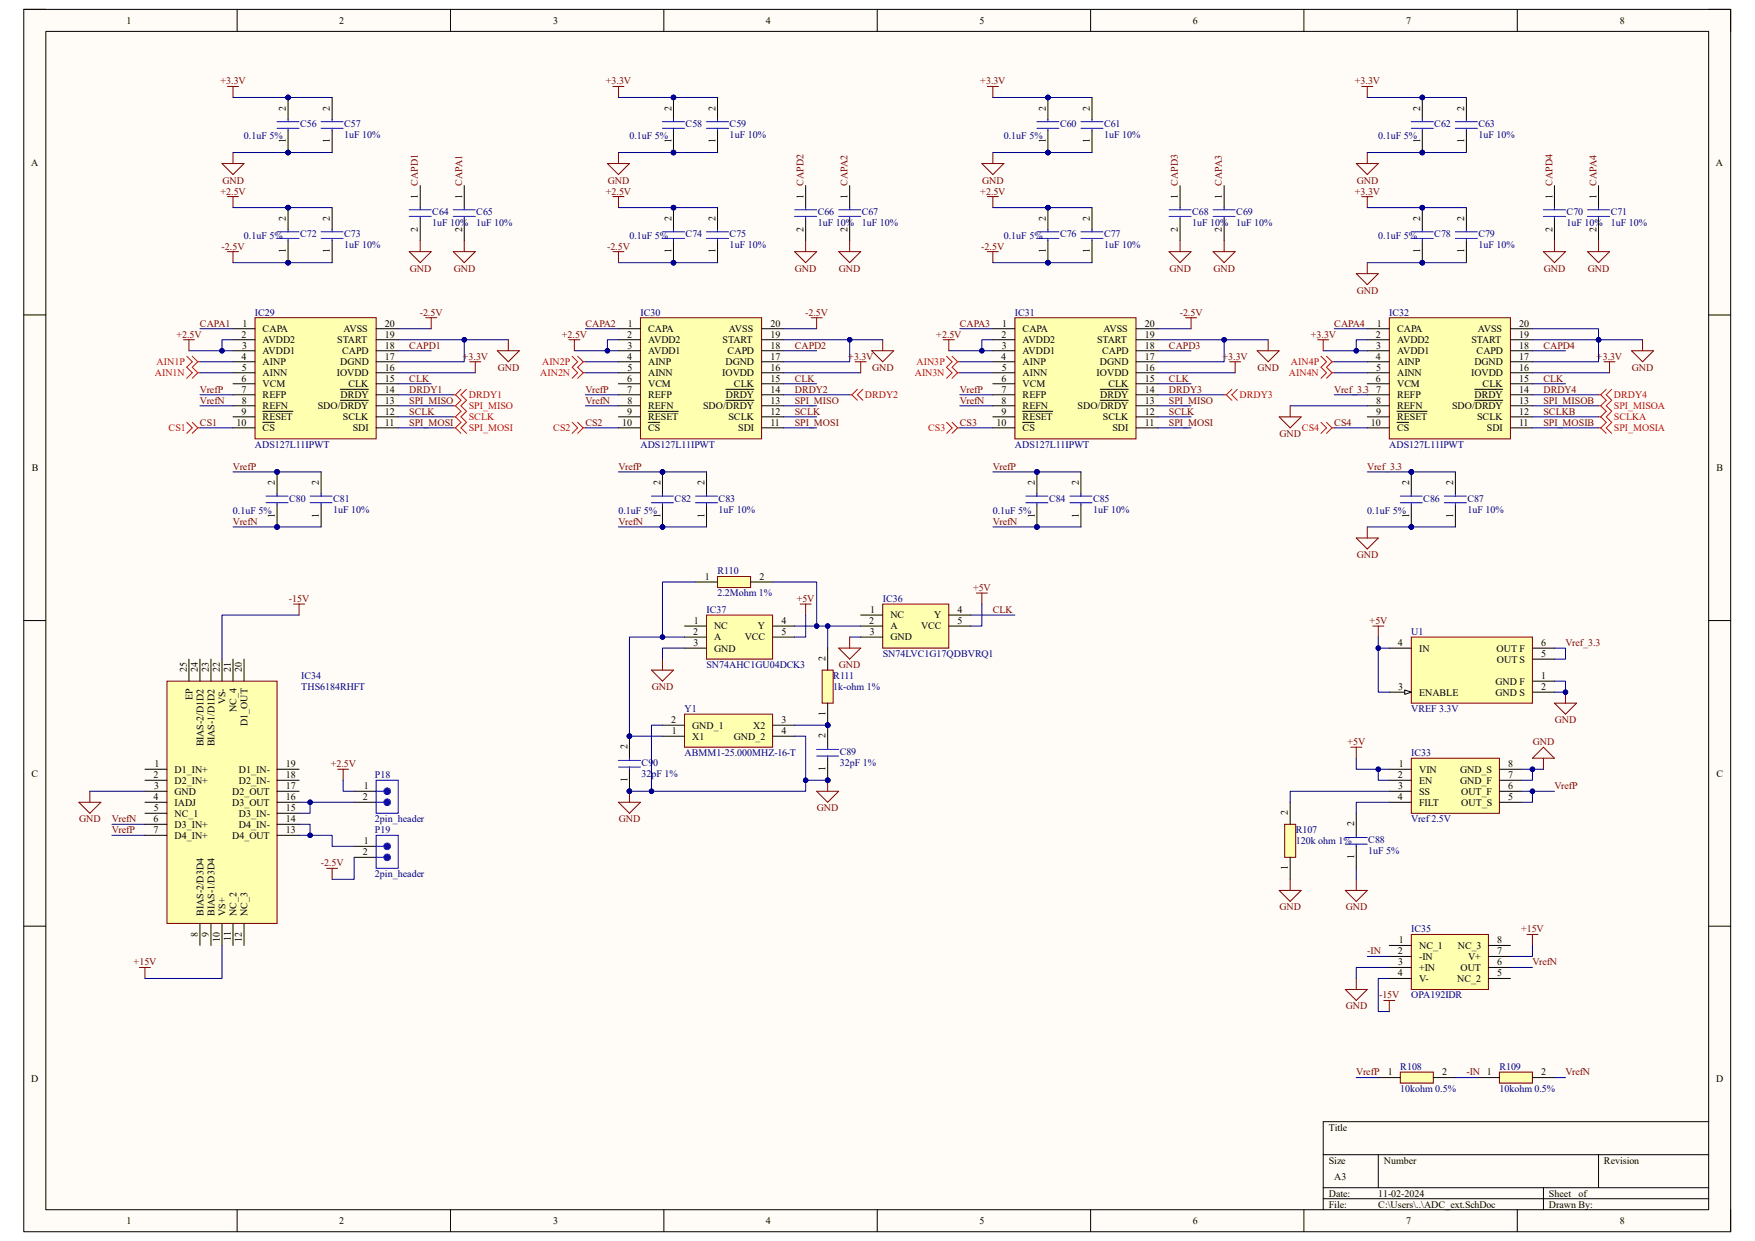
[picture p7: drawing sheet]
<svg xmlns="http://www.w3.org/2000/svg" width="297mm" height="210mm" viewBox="0 0 297 210" stroke-linecap="round" stroke-linejoin="round" font-family="sans-serif">
<defs><g id="words">
<g font-size="1.7">
<text x="21.4" y="4">1</text>
<text x="57.4" y="4">2</text>
<text x="93.6" y="4">3</text>
<text x="129.6" y="4">4</text>
<text x="165.8" y="4">5</text>
<text x="201.8" y="4">6</text>
<text x="238" y="4">7</text>
<text x="274.1" y="4">8</text>
<text x="48.4" y="18.7" transform="rotate(-90 48.4 18.7)">2</text>
<text x="55.8" y="18.7" transform="rotate(-90 55.8 18.7)">2</text>
<text x="113.6" y="18.7" transform="rotate(-90 113.6 18.7)">2</text>
<text x="121.1" y="18.7" transform="rotate(-90 121.1 18.7)">2</text>
<text x="177" y="18.7" transform="rotate(-90 177 18.7)">2</text>
<text x="184.4" y="18.7" transform="rotate(-90 184.4 18.7)">2</text>
<text x="240.3" y="18.7" transform="rotate(-90 240.3 18.7)">2</text>
<text x="247.8" y="18.7" transform="rotate(-90 247.8 18.7)">2</text>
<text x="5.3" y="28">A</text>
<text x="48.4" y="24.2" transform="rotate(-90 48.4 24.2)">1</text>
<text x="55.8" y="24.2" transform="rotate(-90 55.8 24.2)">1</text>
<text x="113.6" y="24.2" transform="rotate(-90 113.6 24.2)">1</text>
<text x="121.1" y="24.2" transform="rotate(-90 121.1 24.2)">1</text>
<text x="177" y="24.2" transform="rotate(-90 177 24.2)">1</text>
<text x="184.4" y="24.2" transform="rotate(-90 184.4 24.2)">1</text>
<text x="240.3" y="24.2" transform="rotate(-90 240.3 24.2)">1</text>
<text x="247.8" y="24.2" transform="rotate(-90 247.8 24.2)">1</text>
<text x="290.4" y="28">A</text>
<text x="70.7" y="33.7" transform="rotate(-90 70.7 33.7)">1</text>
<text x="78.2" y="33.7" transform="rotate(-90 78.2 33.7)">1</text>
<text x="136" y="33.7" transform="rotate(-90 136 33.7)">1</text>
<text x="143.4" y="33.7" transform="rotate(-90 143.4 33.7)">1</text>
<text x="199.3" y="33.7" transform="rotate(-90 199.3 33.7)">1</text>
<text x="206.8" y="33.7" transform="rotate(-90 206.8 33.7)">1</text>
<text x="262.7" y="33.7" transform="rotate(-90 262.7 33.7)">1</text>
<text x="270.2" y="33.7" transform="rotate(-90 270.2 33.7)">1</text>
<text x="48.4" y="37.4" transform="rotate(-90 48.4 37.4)">2</text>
<text x="55.8" y="37.4" transform="rotate(-90 55.8 37.4)">2</text>
<text x="70.7" y="39.2" transform="rotate(-90 70.7 39.2)">2</text>
<text x="78.2" y="39.2" transform="rotate(-90 78.2 39.2)">2</text>
<text x="113.6" y="37.4" transform="rotate(-90 113.6 37.4)">2</text>
<text x="121.1" y="37.4" transform="rotate(-90 121.1 37.4)">2</text>
<text x="136" y="39.2" transform="rotate(-90 136 39.2)">2</text>
<text x="143.4" y="39.2" transform="rotate(-90 143.4 39.2)">2</text>
<text x="177" y="37.4" transform="rotate(-90 177 37.4)">2</text>
<text x="184.4" y="37.4" transform="rotate(-90 184.4 37.4)">2</text>
<text x="199.3" y="39.2" transform="rotate(-90 199.3 39.2)">2</text>
<text x="206.8" y="39.2" transform="rotate(-90 206.8 39.2)">2</text>
<text x="240.3" y="37.4" transform="rotate(-90 240.3 37.4)">2</text>
<text x="247.8" y="37.4" transform="rotate(-90 247.8 37.4)">2</text>
<text x="262.7" y="39.2" transform="rotate(-90 262.7 39.2)">2</text>
<text x="270.2" y="39.2" transform="rotate(-90 270.2 39.2)">2</text>
<text x="48.4" y="42.8" transform="rotate(-90 48.4 42.8)">1</text>
<text x="55.8" y="42.8" transform="rotate(-90 55.8 42.8)">1</text>
<text x="113.6" y="42.8" transform="rotate(-90 113.6 42.8)">1</text>
<text x="121.1" y="42.8" transform="rotate(-90 121.1 42.8)">1</text>
<text x="177" y="42.8" transform="rotate(-90 177 42.8)">1</text>
<text x="184.4" y="42.8" transform="rotate(-90 184.4 42.8)">1</text>
<text x="240.3" y="42.8" transform="rotate(-90 240.3 42.8)">1</text>
<text x="247.8" y="42.8" transform="rotate(-90 247.8 42.8)">1</text>
<text x="40.9" y="57.1">2</text>
<text x="41" y="59">3</text>
<text x="41" y="55.3">1</text>
<text x="44.4" y="56.2">CAPA</text>
<text x="44.4" y="58.1">AVDD2</text>
<text x="44.4" y="59.9">AVDD1</text>
<text x="57.1" y="58.1">START</text>
<text x="57.9" y="59.9">CAPD</text>
<text x="58.1" y="56.2">AVSS</text>
<text x="65.2" y="55.3">20</text>
<text x="65.2" y="57.1">19</text>
<text x="65.2" y="59">18</text>
<text x="106.1" y="57.1">2</text>
<text x="106.2" y="59">3</text>
<text x="106.3" y="55.3">1</text>
<text x="109.7" y="56.2">CAPA</text>
<text x="109.7" y="58.1">AVDD2</text>
<text x="109.7" y="59.9">AVDD1</text>
<text x="122.3" y="58.1">START</text>
<text x="123.1" y="59.9">CAPD</text>
<text x="123.4" y="56.2">AVSS</text>
<text x="130.4" y="55.3">20</text>
<text x="130.4" y="57.1">19</text>
<text x="130.4" y="59">18</text>
<text x="169.5" y="57.1">2</text>
<text x="169.5" y="59">3</text>
<text x="169.6" y="55.3">1</text>
<text x="173.1" y="56.2">CAPA</text>
<text x="173.1" y="58.1">AVDD2</text>
<text x="173.1" y="59.9">AVDD1</text>
<text x="185.7" y="58.1">START</text>
<text x="186.5" y="59.9">CAPD</text>
<text x="186.7" y="56.2">AVSS</text>
<text x="193.8" y="55.3">20</text>
<text x="193.8" y="57.1">19</text>
<text x="193.8" y="59">18</text>
<text x="232.8" y="57.1">2</text>
<text x="232.9" y="59">3</text>
<text x="233" y="55.3">1</text>
<text x="236.4" y="56.2">CAPA</text>
<text x="236.4" y="58.1">AVDD2</text>
<text x="236.4" y="59.9">AVDD1</text>
<text x="249" y="58.1">START</text>
<text x="249.9" y="59.9">CAPD</text>
<text x="250.1" y="56.2">AVSS</text>
<text x="257.1" y="55.3">20</text>
<text x="257.1" y="57.1">19</text>
<text x="257.1" y="59">18</text>
<text x="40.9" y="60.9">4</text>
<text x="40.9" y="64.6">6</text>
<text x="40.9" y="62.7">5</text>
<text x="44.4" y="61.8">AINP</text>
<text x="44.4" y="63.7">AINN</text>
<text x="44.4" y="65.5">VCM</text>
<text x="57" y="63.7">IOVDD</text>
<text x="57.6" y="61.8">DGND</text>
<text x="59" y="65.5">CLK</text>
<text x="65.2" y="60.9">17</text>
<text x="65.2" y="62.7">16</text>
<text x="65.2" y="64.6">15</text>
<text x="106.1" y="60.9">4</text>
<text x="106.1" y="64.6">6</text>
<text x="106.2" y="62.7">5</text>
<text x="109.7" y="61.8">AINP</text>
<text x="109.7" y="63.7">AINN</text>
<text x="109.7" y="65.5">VCM</text>
<text x="122.2" y="63.7">IOVDD</text>
<text x="122.8" y="61.8">DGND</text>
<text x="124.2" y="65.5">CLK</text>
<text x="130.4" y="60.9">17</text>
<text x="130.4" y="62.7">16</text>
<text x="130.4" y="64.6">15</text>
<text x="169.5" y="60.9">4</text>
<text x="169.5" y="64.6">6</text>
<text x="169.5" y="62.7">5</text>
<text x="173.1" y="61.8">AINP</text>
<text x="173.1" y="63.7">AINN</text>
<text x="173.1" y="65.5">VCM</text>
<text x="185.6" y="63.7">IOVDD</text>
<text x="186.1" y="61.8">DGND</text>
<text x="187.6" y="65.5">CLK</text>
<text x="193.8" y="60.9">17</text>
<text x="193.8" y="62.7">16</text>
<text x="193.8" y="64.6">15</text>
<text x="232.8" y="60.9">4</text>
<text x="232.8" y="64.6">6</text>
<text x="232.9" y="62.7">5</text>
<text x="236.4" y="61.8">AINP</text>
<text x="236.4" y="63.7">AINN</text>
<text x="236.4" y="65.5">VCM</text>
<text x="249" y="63.7">IOVDD</text>
<text x="249.5" y="61.8">DGND</text>
<text x="250.9" y="65.5">CLK</text>
<text x="257.1" y="60.9">17</text>
<text x="257.1" y="62.7">16</text>
<text x="257.1" y="64.6">15</text>
<text x="40.9" y="66.5">7</text>
<text x="40.9" y="70.2">9</text>
<text x="40.9" y="68.3">8</text>
<text x="44.4" y="67.4">REFP</text>
<text x="44.4" y="69.3">REFN</text>
<text x="44.4" y="71.1">RESET</text>
<text x="53.8" y="69.3">SDO/DRDY</text>
<text x="57.6" y="67.4">DRDY</text>
<text x="58" y="71.1">SCLK</text>
<text x="65.2" y="66.5">14</text>
<text x="65.2" y="68.3">13</text>
<text x="65.2" y="70.2">12</text>
<text x="106.1" y="66.5">7</text>
<text x="106.1" y="70.2">9</text>
<text x="106.2" y="68.3">8</text>
<text x="109.7" y="67.4">REFP</text>
<text x="109.7" y="69.3">REFN</text>
<text x="109.7" y="71.1">RESET</text>
<text x="119" y="69.3">SDO/DRDY</text>
<text x="122.9" y="67.4">DRDY</text>
<text x="123.3" y="71.1">SCLK</text>
<text x="130.4" y="66.5">14</text>
<text x="130.4" y="68.3">13</text>
<text x="130.4" y="70.2">12</text>
<text x="169.5" y="66.5">7</text>
<text x="169.5" y="68.3">8</text>
<text x="169.5" y="70.2">9</text>
<text x="173.1" y="67.4">REFP</text>
<text x="173.1" y="69.3">REFN</text>
<text x="173.1" y="71.1">RESET</text>
<text x="182.4" y="69.3">SDO/DRDY</text>
<text x="186.2" y="67.4">DRDY</text>
<text x="186.6" y="71.1">SCLK</text>
<text x="193.8" y="66.5">14</text>
<text x="193.8" y="68.3">13</text>
<text x="193.8" y="70.2">12</text>
<text x="232.9" y="66.5">7</text>
<text x="232.9" y="68.3">8</text>
<text x="232.9" y="70.2">9</text>
<text x="236.4" y="67.4">REFP</text>
<text x="236.4" y="69.3">REFN</text>
<text x="236.4" y="71.1">RESET</text>
<text x="245.7" y="69.3">SDO/DRDY</text>
<text x="249.6" y="67.4">DRDY</text>
<text x="250" y="71.1">SCLK</text>
<text x="257.1" y="66.5">14</text>
<text x="257.1" y="68.3">13</text>
<text x="257.1" y="70.2">12</text>
<text x="40" y="72.1">10</text>
<text x="44.4" y="73">CS</text>
<text x="59.7" y="73">SDI</text>
<text x="65.2" y="72.1">11</text>
<text x="105.3" y="72.1">10</text>
<text x="109.7" y="73">CS</text>
<text x="124.9" y="73">SDI</text>
<text x="130.4" y="72.1">11</text>
<text x="168.7" y="72.1">10</text>
<text x="173.1" y="73">CS</text>
<text x="188.3" y="73">SDI</text>
<text x="193.8" y="72.1">11</text>
<text x="232" y="72.1">10</text>
<text x="236.4" y="73">CS</text>
<text x="251.6" y="73">SDI</text>
<text x="257.1" y="72.1">11</text>
<text x="5.4" y="79.8">B</text>
<text x="46.5" y="82.1" transform="rotate(-90 46.5 82.1)">2</text>
<text x="54" y="82.1" transform="rotate(-90 54 82.1)">2</text>
<text x="111.8" y="82.1" transform="rotate(-90 111.8 82.1)">2</text>
<text x="119.2" y="82.1" transform="rotate(-90 119.2 82.1)">2</text>
<text x="175.1" y="82.1" transform="rotate(-90 175.1 82.1)">2</text>
<text x="182.6" y="82.1" transform="rotate(-90 182.6 82.1)">2</text>
<text x="238.5" y="82.1" transform="rotate(-90 238.5 82.1)">2</text>
<text x="245.9" y="82.1" transform="rotate(-90 245.9 82.1)">2</text>
<text x="290.5" y="79.8">B</text>
<text x="46.5" y="87.6" transform="rotate(-90 46.5 87.6)">1</text>
<text x="54" y="87.6" transform="rotate(-90 54 87.6)">1</text>
<text x="111.8" y="87.6" transform="rotate(-90 111.8 87.6)">1</text>
<text x="119.2" y="87.6" transform="rotate(-90 119.2 87.6)">1</text>
<text x="175.1" y="87.6" transform="rotate(-90 175.1 87.6)">1</text>
<text x="182.6" y="87.6" transform="rotate(-90 182.6 87.6)">1</text>
<text x="238.5" y="87.6" transform="rotate(-90 238.5 87.6)">1</text>
<text x="245.9" y="87.6" transform="rotate(-90 245.9 87.6)">1</text>
<text x="119.3" y="98.1">1</text>
<text x="128.5" y="98.1">2</text>
<text x="117.3" y="107.4">2</text>
<text x="117.4" y="105.6">1</text>
<text x="120.9" y="106.5">NC</text>
<text x="128.3" y="106.5">Y</text>
<text x="132.2" y="105.6">4</text>
<text x="132.2" y="107.4">5</text>
<text x="147.1" y="105.6">2</text>
<text x="147.2" y="107.4">3</text>
<text x="147.3" y="103.7">1</text>
<text x="150.7" y="104.6">NC</text>
<text x="150.7" y="106.5">A</text>
<text x="155.9" y="106.5">VCC</text>
<text x="158.1" y="104.6">Y</text>
<text x="162.1" y="103.7">4</text>
<text x="162.1" y="105.6">5</text>
<text x="31.6" y="113.8" transform="rotate(-90 31.6 113.8)">25</text>
<text x="33.5" y="113.8" transform="rotate(-90 33.5 113.8)">24</text>
<text x="35.3" y="113.8" transform="rotate(-90 35.3 113.8)">23</text>
<text x="37.2" y="113.8" transform="rotate(-90 37.2 113.8)">22</text>
<text x="39.1" y="113.8" transform="rotate(-90 39.1 113.8)">21</text>
<text x="40.9" y="113.8" transform="rotate(-90 40.9 113.8)">20</text>
<text x="117.4" y="109.3">3</text>
<text x="120.9" y="108.4">A</text>
<text x="120.9" y="110.3">GND</text>
<text x="126" y="108.4">VCC</text>
<text x="139.7" y="111.9" transform="rotate(-90 139.7 111.9)">2</text>
<text x="150.7" y="108.4">GND</text>
<text x="236.6" y="109.3">4</text>
<text x="240.2" y="110.3">IN</text>
<text x="253.3" y="110.3">OUT F</text>
<text x="253.3" y="112.1">OUT S</text>
<text x="260.8" y="109.3">6</text>
<text x="260.8" y="111.2">5</text>
<text x="32.6" y="118.5" transform="rotate(-90 32.6 118.5)">EP</text>
<text x="38.1" y="119.2" transform="rotate(-90 38.1 119.2)">VS-</text>
<text x="236.6" y="116.8">3</text>
<text x="240.2" y="117.7">ENABLE</text>
<text x="253.1" y="115.9">GND F</text>
<text x="253.1" y="117.7">GND S</text>
<text x="260.8" y="114.9">1</text>
<text x="260.8" y="116.8">2</text>
<text x="40" y="120.5" transform="rotate(-90 40 120.5)">NC_4</text>
<text x="41.9" y="122.9" transform="rotate(-90 41.9 122.9)">D1_OUT</text>
<text x="113.6" y="122.4">2</text>
<text x="113.7" y="124.2">1</text>
<text x="117.1" y="125.2">X1</text>
<text x="117.1" y="123.3">GND_1</text>
<text x="124.2" y="125.2">GND_2</text>
<text x="127.5" y="123.3">X2</text>
<text x="132.2" y="122.4">3</text>
<text x="132.2" y="124.2">4</text>
<text x="139.7" y="125" transform="rotate(-90 139.7 125)">2</text>
<text x="139.7" y="121.1" transform="rotate(-90 139.7 121.1)">1</text>
<text x="5.3" y="131.4">C</text>
<text x="26" y="131.7">2</text>
<text x="26.1" y="129.8">1</text>
<text x="29.5" y="130.8">D1_IN+</text>
<text x="34.4" y="126.3" transform="rotate(-90 34.4 126.3)">BIAS-2/D1D2</text>
<text x="36.3" y="126.3" transform="rotate(-90 36.3 126.3)">BIAS-1/D1D2</text>
<text x="40.4" y="130.8">D1_IN-</text>
<text x="48.4" y="129.8">19</text>
<text x="48.4" y="131.7">18</text>
<text x="106.2" y="126.8" transform="rotate(-90 106.2 126.8)">2</text>
<text x="139.7" y="130.4" transform="rotate(-90 139.7 130.4)">1</text>
<text x="236.6" y="131.7">2</text>
<text x="236.7" y="129.8">1</text>
<text x="240.2" y="130.8">VIN</text>
<text x="247.1" y="130.8">GND_S</text>
<text x="255.2" y="129.8">8</text>
<text x="255.2" y="131.7">7</text>
<text x="290.5" y="131.4">C</text>
<text x="26" y="135.4">4</text>
<text x="26" y="137.3">5</text>
<text x="26.1" y="133.6">3</text>
<text x="29.5" y="132.6">D2_IN+</text>
<text x="29.5" y="134.5">GND</text>
<text x="29.5" y="136.4">IADJ</text>
<text x="39.3" y="134.5">D2_OUT</text>
<text x="39.3" y="136.4">D3_OUT</text>
<text x="40.4" y="132.6">D2_IN-</text>
<text x="48.4" y="133.6">17</text>
<text x="48.4" y="135.4">16</text>
<text x="48.4" y="137.3">15</text>
<text x="61.4" y="135.4">2</text>
<text x="61.6" y="133.6">1</text>
<text x="106.2" y="132.3" transform="rotate(-90 106.2 132.3)">1</text>
<text x="236.6" y="135.4">4</text>
<text x="236.6" y="133.6">3</text>
<text x="240.2" y="132.6">EN</text>
<text x="240.2" y="134.5">SS</text>
<text x="240.2" y="136.4">FILT</text>
<text x="247.1" y="132.6">GND_F</text>
<text x="247.3" y="134.5">OUT_F</text>
<text x="247.3" y="136.4">OUT_S</text>
<text x="255.2" y="133.6">6</text>
<text x="255.2" y="135.4">5</text>
<text x="26" y="139.1">6</text>
<text x="26" y="141">7</text>
<text x="29.5" y="138.2">NC_1</text>
<text x="29.5" y="140.1">D3_IN+</text>
<text x="29.5" y="141.9">D4_IN+</text>
<text x="39.3" y="141.9">D4_OUT</text>
<text x="40.4" y="138.2">D3_IN-</text>
<text x="40.4" y="140.1">D4_IN-</text>
<text x="48.4" y="139.1">14</text>
<text x="48.4" y="141">13</text>
<text x="61.6" y="142.9">1</text>
<text x="218" y="138" transform="rotate(-90 218 138)">2</text>
<text x="229.1" y="139.9" transform="rotate(-90 229.1 139.9)">2</text>
<text x="61.4" y="144.7">2</text>
<text x="218" y="147.2" transform="rotate(-90 218 147.2)">1</text>
<text x="229.1" y="145.3" transform="rotate(-90 229.1 145.3)">1</text>
<text x="34.4" y="155" transform="rotate(-90 34.4 155)">BIAS-2/D3D4</text>
<text x="36.3" y="155" transform="rotate(-90 36.3 155)">BIAS-1/D3D4</text>
<text x="38.1" y="155" transform="rotate(-90 38.1 155)">VS+</text>
<text x="40" y="155" transform="rotate(-90 40 155)">NC_2</text>
<text x="41.9" y="155" transform="rotate(-90 41.9 155)">NC_3</text>
<text x="33.5" y="158.5" transform="rotate(-90 33.5 158.5)">8</text>
<text x="35.3" y="158.5" transform="rotate(-90 35.3 158.5)">9</text>
<text x="37.2" y="159.4" transform="rotate(-90 37.2 159.4)">10</text>
<text x="39.1" y="159.2" transform="rotate(-90 39.1 159.2)">11</text>
<text x="40.9" y="159.4" transform="rotate(-90 40.9 159.4)">12</text>
<text x="236.6" y="161.5">2</text>
<text x="236.7" y="159.6">1</text>
<text x="240.2" y="160.6">NC_1</text>
<text x="246.7" y="160.6">NC_3</text>
<text x="253.4" y="159.6">8</text>
<text x="253.4" y="161.5">7</text>
<text x="236.6" y="165.2">4</text>
<text x="236.6" y="163.4">3</text>
<text x="240.2" y="162.4">-IN</text>
<text x="240.2" y="164.3">+IN</text>
<text x="240.2" y="166.2">V-</text>
<text x="246.6" y="166.2">NC_2</text>
<text x="247.2" y="164.3">OUT</text>
<text x="248.5" y="162.4">V+</text>
<text x="253.4" y="163.4">6</text>
<text x="253.4" y="165.2">5</text>
<text x="5.3" y="183.2">D</text>
<text x="234.9" y="182">1</text>
<text x="244.1" y="182">2</text>
<text x="260.8" y="182">2</text>
<text x="290.4" y="183.2">D</text>
<text x="224.9" y="191.3">Title</text>
<text x="224.9" y="196.9">Size</text>
<text x="234.2" y="196.9">Number</text>
<text x="271.4" y="196.9">Revision</text>
<text x="224.9" y="202.5">Date:</text>
<text x="225.8" y="199.7">A3</text>
<text x="233.3" y="202.5">11-02-2024</text>
<text x="262.1" y="202.5">Sheet</text>
<text x="267.2" y="202.5">of</text>
<text x="21.4" y="207.2">1</text>
<text x="57.4" y="207.2">2</text>
<text x="93.6" y="207.2">3</text>
<text x="129.6" y="207.2">4</text>
<text x="165.8" y="207.2">5</text>
<text x="201.8" y="207.2">6</text>
<text x="224.9" y="204.4">File:</text>
<text x="233.3" y="204.4">C:\Users\..\ADC_ext.SchDoc</text>
<text x="238" y="207.2">7</text>
<text x="262.1" y="204.4">Drawn By:</text>
<text x="274.1" y="207.2">8</text>
</g>
<g font-size="1.7" fill="#800000">
<text x="37.3" y="14.3">+3.3V</text>
<text x="102.5" y="14.3">+3.3V</text>
<text x="165.9" y="14.3">+3.3V</text>
<text x="229.3" y="14.3">+3.3V</text>
<text x="37.3" y="32.9">+2.5V</text>
<text x="37.6" y="31.1">GND</text>
<text x="70.7" y="31.4" transform="rotate(-90 70.7 31.4)">CAPD1</text>
<text x="78.2" y="31.4" transform="rotate(-90 78.2 31.4)">CAPA1</text>
<text x="102.5" y="32.9">+2.5V</text>
<text x="102.9" y="31.1">GND</text>
<text x="136" y="31.4" transform="rotate(-90 136 31.4)">CAPD2</text>
<text x="143.4" y="31.4" transform="rotate(-90 143.4 31.4)">CAPA2</text>
<text x="165.9" y="32.9">+2.5V</text>
<text x="166.2" y="31.1">GND</text>
<text x="199.3" y="31.4" transform="rotate(-90 199.3 31.4)">CAPD3</text>
<text x="206.8" y="31.4" transform="rotate(-90 206.8 31.4)">CAPA3</text>
<text x="229.3" y="32.9">+3.3V</text>
<text x="229.6" y="31.1">GND</text>
<text x="262.7" y="31.4" transform="rotate(-90 262.7 31.4)">CAPD4</text>
<text x="270.2" y="31.4" transform="rotate(-90 270.2 31.4)">CAPA4</text>
<text x="37.5" y="42.2">-2.5V</text>
<text x="69.3" y="46">GND</text>
<text x="76.8" y="46">GND</text>
<text x="102.7" y="42.2">-2.5V</text>
<text x="134.5" y="46">GND</text>
<text x="142" y="46">GND</text>
<text x="166.1" y="42.2">-2.5V</text>
<text x="197.9" y="46">GND</text>
<text x="205.4" y="46">GND</text>
<text x="261.3" y="46">GND</text>
<text x="268.7" y="46">GND</text>
<text x="71" y="53.4">-2.5V</text>
<text x="136.3" y="53.4">-2.5V</text>
<text x="199.6" y="53.4">-2.5V</text>
<text x="229.6" y="49.7">GND</text>
<text x="29.8" y="57.1">+2.5V</text>
<text x="33.8" y="55.3">CAPA1</text>
<text x="69.3" y="59">CAPD1</text>
<text x="95.1" y="57.1">+2.5V</text>
<text x="99.1" y="55.3">CAPA2</text>
<text x="134.5" y="59">CAPD2</text>
<text x="158.5" y="57.1">+2.5V</text>
<text x="162.4" y="55.3">CAPA3</text>
<text x="197.8" y="59">CAPD3</text>
<text x="221.8" y="57.1">+3.3V</text>
<text x="225.8" y="55.3">CAPA4</text>
<text x="261.2" y="59">CAPD4</text>
<text x="69.3" y="64.6">CLK</text>
<text x="78.3" y="60.9">+3.3V</text>
<text x="84.2" y="62.7">GND</text>
<text x="134.5" y="64.6">CLK</text>
<text x="143.6" y="60.9">+3.3V</text>
<text x="147.6" y="62.7">GND</text>
<text x="197.8" y="64.6">CLK</text>
<text x="206.9" y="60.9">+3.3V</text>
<text x="212.8" y="62.7">GND</text>
<text x="261.2" y="64.6">CLK</text>
<text x="270.3" y="60.9">+3.3V</text>
<text x="276.2" y="62.7">GND</text>
<text x="33.8" y="66.5">VrefP</text>
<text x="33.8" y="68.3">VrefN</text>
<text x="69.3" y="68.3">SPI_MISO</text>
<text x="69.3" y="70.2">SCLK</text>
<text x="69.3" y="66.5">DRDY1</text>
<text x="99.1" y="66.5">VrefP</text>
<text x="99.1" y="68.3">VrefN</text>
<text x="134.5" y="68.3">SPI_MISO</text>
<text x="134.5" y="70.2">SCLK</text>
<text x="134.5" y="66.5">DRDY2</text>
<text x="162.4" y="66.5">VrefP</text>
<text x="162.4" y="68.3">VrefN</text>
<text x="197.8" y="68.3">SPI_MISO</text>
<text x="197.8" y="70.2">SCLK</text>
<text x="197.8" y="66.5">DRDY3</text>
<text x="225.8" y="66.5">Vref_3.3</text>
<text x="261.2" y="68.3">SPI_MISOB</text>
<text x="261.2" y="70.2">SCLKB</text>
<text x="261.2" y="66.5">DRDY4</text>
<text x="33.8" y="72.1">CS1</text>
<text x="69.3" y="72.1">SPI_MOSI</text>
<text x="99.1" y="72.1">CS2</text>
<text x="134.5" y="72.1">SPI_MOSI</text>
<text x="162.4" y="72.1">CS3</text>
<text x="197.8" y="72.1">SPI_MOSI</text>
<text x="216.5" y="73.9">GND</text>
<text x="225.8" y="72.1">CS4</text>
<text x="261.2" y="72.1">SPI_MOSIB</text>
<text x="39.4" y="79.5">VrefP</text>
<text x="104.6" y="79.5">VrefP</text>
<text x="168" y="79.5">VrefP</text>
<text x="231.4" y="79.5">Vref_3.3</text>
<text x="39.4" y="88.8">VrefN</text>
<text x="104.6" y="88.8">VrefN</text>
<text x="168" y="88.8">VrefN</text>
<text x="229.6" y="94.4">GND</text>
<text x="48.9" y="101.9">-15V</text>
<text x="134.8" y="101.9">+5V</text>
<text x="164.7" y="100">+5V</text>
<text x="168" y="103.7">CLK</text>
<text x="231.8" y="105.6">+5V</text>
<text x="142" y="113.1">GND</text>
<text x="264.9" y="109.3">Vref_3.3</text>
<text x="110.3" y="116.8">GND</text>
<text x="263.1" y="122.4">GND</text>
<text x="56" y="129.8">+2.5V</text>
<text x="228" y="126.1">+5V</text>
<text x="259.4" y="126.1">GND</text>
<text x="138.3" y="137.3">GND</text>
<text x="263.1" y="133.6">VrefP</text>
<text x="13.4" y="139.1">GND</text>
<text x="18.9" y="141">VrefP</text>
<text x="18.9" y="139.1">VrefN</text>
<text x="104.7" y="139.1">GND</text>
<text x="54.3" y="146.6">-2.5V</text>
<text x="216.5" y="154.1">GND</text>
<text x="227.8" y="154.1">GND</text>
<text x="231.4" y="161.5">-IN</text>
<text x="257.4" y="157.8">+15V</text>
<text x="22.6" y="163.4">+15V</text>
<text x="259.3" y="163.4">VrefN</text>
<text x="227.8" y="170.8">GND</text>
<text x="233.4" y="169">-15V</text>
<text x="229.5" y="182">VrefP</text>
<text x="248.2" y="182">-IN 1</text>
<text x="264.9" y="182">VrefN</text>
</g>
<g font-size="1.7" fill="#000080">
<text x="41.3" y="23.6">0.1uF 5%</text>
<text x="50.8" y="21.5">C56</text>
<text x="58.3" y="21.5">C57</text>
<text x="58.3" y="23.4">1uF 10%</text>
<text x="106.5" y="23.6">0.1uF 5%</text>
<text x="116" y="21.5">C58</text>
<text x="123.5" y="21.5">C59</text>
<text x="123.5" y="23.4">1uF 10%</text>
<text x="169.9" y="23.6">0.1uF 5%</text>
<text x="179.4" y="21.5">C60</text>
<text x="186.9" y="21.5">C61</text>
<text x="186.9" y="23.4">1uF 10%</text>
<text x="233.3" y="23.6">0.1uF 5%</text>
<text x="242.7" y="21.5">C62</text>
<text x="250.2" y="21.5">C63</text>
<text x="250.2" y="23.4">1uF 10%</text>
<text x="41.3" y="40.4">0.1uF 5%</text>
<text x="50.8" y="40.2">C72</text>
<text x="58.3" y="40.2">C73</text>
<text x="73.2" y="36.4">C64</text>
<text x="73.2" y="38.3">1uF 10%</text>
<text x="80.6" y="36.4">C65</text>
<text x="80.6" y="38.3">1uF 10%</text>
<text x="106.5" y="40.4">0.1uF 5%</text>
<text x="116" y="40.2">C74</text>
<text x="123.5" y="40.2">C75</text>
<text x="138.4" y="36.4">C66</text>
<text x="138.4" y="38.3">1uF 10%</text>
<text x="145.8" y="36.4">C67</text>
<text x="145.8" y="38.3">1uF 10%</text>
<text x="169.9" y="40.4">0.1uF 5%</text>
<text x="179.4" y="40.2">C76</text>
<text x="186.9" y="40.2">C77</text>
<text x="201.8" y="36.4">C68</text>
<text x="201.8" y="38.3">1uF 10%</text>
<text x="209.2" y="36.4">C69</text>
<text x="209.2" y="38.3">1uF 10%</text>
<text x="233.3" y="40.4">0.1uF 5%</text>
<text x="242.7" y="40.2">C78</text>
<text x="250.2" y="40.2">C79</text>
<text x="265.1" y="36.4">C70</text>
<text x="265.1" y="38.3">1uF 10%</text>
<text x="272.6" y="36.4">C71</text>
<text x="272.6" y="38.3">1uF 10%</text>
<text x="58.3" y="42">1uF 10%</text>
<text x="123.5" y="42">1uF 10%</text>
<text x="186.9" y="42">1uF 10%</text>
<text x="250.2" y="42">1uF 10%</text>
<text x="43.1" y="53.4">IC29</text>
<text x="108.4" y="53.4">IC30</text>
<text x="171.7" y="53.4">IC31</text>
<text x="235.1" y="53.4">IC32</text>
<text x="43.1" y="75.8">ADS127L11IPWT</text>
<text x="108.4" y="75.8">ADS127L11IPWT</text>
<text x="171.7" y="75.8">ADS127L11IPWT</text>
<text x="235.1" y="75.8">ADS127L11IPWT</text>
<text x="39.4" y="87">0.1uF 5%</text>
<text x="48.9" y="84.9">C80</text>
<text x="56.4" y="84.9">C81</text>
<text x="56.4" y="86.8">1uF 10%</text>
<text x="104.6" y="87">0.1uF 5%</text>
<text x="114.2" y="84.9">C82</text>
<text x="121.6" y="84.9">C83</text>
<text x="121.6" y="86.8">1uF 10%</text>
<text x="168" y="87">0.1uF 5%</text>
<text x="177.5" y="84.9">C84</text>
<text x="185" y="84.9">C85</text>
<text x="185" y="86.8">1uF 10%</text>
<text x="231.4" y="87">0.1uF 5%</text>
<text x="240.9" y="84.9">C86</text>
<text x="248.3" y="84.9">C87</text>
<text x="248.3" y="86.8">1uF 10%</text>
<text x="121.4" y="97.2">R110</text>
<text x="121.4" y="100.9">2.2Mohm 1%</text>
<text x="149.4" y="101.9">IC36</text>
<text x="119.5" y="103.7">IC37</text>
<text x="238.8" y="107.4">U1</text>
<text x="119.5" y="113.1">SN74AHC1GU04DCK3</text>
<text x="149.4" y="111.2">SN74LVC1G17QDBVRQ1</text>
<text x="51" y="114.9">IC34</text>
<text x="51" y="116.8">THS6184RHFT</text>
<text x="141" y="114.9">R111</text>
<text x="141" y="116.8">1k-ohm 1%</text>
<text x="115.8" y="120.5">Y1</text>
<text x="238.8" y="120.5">VREF 3.3V</text>
<text x="63.5" y="131.7">P18</text>
<text x="108.6" y="129.6">C90</text>
<text x="108.6" y="131.5">32pF 1%</text>
<text x="115.8" y="128">ABMM1-25.000MHZ-16-T</text>
<text x="142.1" y="127.8">C89</text>
<text x="142.1" y="129.6">32pF 1%</text>
<text x="238.8" y="128">IC33</text>
<text x="63.5" y="139.1">2pin_header</text>
<text x="63.5" y="141">P19</text>
<text x="219.3" y="141">R107</text>
<text x="219.3" y="142.9">120k ohm 1%</text>
<text x="231.6" y="142.7">C88</text>
<text x="238.8" y="139.1">Vref 2.5V</text>
<text x="63.5" y="148.5">2pin_header</text>
<text x="231.6" y="144.6">1uF 5%</text>
<text x="238.8" y="157.8">IC35</text>
<text x="238.8" y="169">OPA192IDR</text>
<text x="237" y="181.1">R108</text>
<text x="237" y="184.8">10kohm 0.5%</text>
<text x="253.7" y="181.1">R109</text>
<text x="253.7" y="184.8">10kohm 0.5%</text>
</g>
<g font-size="1.7" fill="#f00">
<text x="26.2" y="63.7">AIN1N</text>
<text x="26.5" y="61.8">AIN1P</text>
<text x="91.4" y="63.7">AIN2N</text>
<text x="91.7" y="61.8">AIN2P</text>
<text x="154.8" y="63.7">AIN3N</text>
<text x="155.1" y="61.8">AIN3P</text>
<text x="218.1" y="63.7">AIN4N</text>
<text x="218.5" y="61.8">AIN4P</text>
<text x="79.3" y="69.3">SPI_MISO</text>
<text x="79.3" y="71.1">SCLK</text>
<text x="79.3" y="67.4">DRDY1</text>
<text x="146.4" y="67.4">DRDY2</text>
<text x="209.8" y="67.4">DRDY3</text>
<text x="273.1" y="67.4">DRDY4</text>
<text x="273.1" y="69.3">SPI_MISOA</text>
<text x="273.1" y="71.1">SCLKA</text>
<text x="28.5" y="73">CS1</text>
<text x="79.3" y="73">SPI_MOSI</text>
<text x="93.6" y="73">CS2</text>
<text x="157.1" y="73">CS3</text>
<text x="220.3" y="73">CS4</text>
<text x="273.1" y="73">SPI_MOSIA</text>
</g>
</g></defs>
<path d="M4 1.6h288.9v206.8h-288.9z" fill-rule="evenodd" fill="#fffcf8"/>
<path d="M4 1.6h288.9v206.8h-288.9z" fill="none" stroke="#000" stroke-width=".17"/>
<path d="M7.8 5.3h281.4v199.4h-281.4z" fill-rule="evenodd" fill="#fffcf8"/>
<g fill="none" stroke="#000" stroke-width=".17">
<path d="M4 1.6h3.7M7.8 5.3h281.4v199.4h-281.4zM40.1 1.6v3.7M76.2 1.6v3.7M112.3 1.6v3.7M148.5 1.6v3.7M184.6 1.6v3.7M220.7 1.6v3.7M256.8 1.6v3.7M289.2 1.6h3.7v3.7M4 53.3h3.7M289.2 53.3h3.7"/>
<path d="M4 105h3.8M289.2 105h3.7M4 156.7h3.8M289.2 156.7h3.7M223.9 195.4h65.3M233.3 195.4v5.6M270.5 195.4v5.6M289.2 189.8h-65.3v14.9M40.1 204.7v3.7M76.2 204.7v3.7M112.4 204.7v3.7M148.5 204.7v3.7"/>
<path d="M184.6 204.7v3.7M220.7 204.7v3.7M223.9 201h65.3M223.9 202.9h65.3M256.8 204.7v3.7M261.2 201v3.7M292.9 204.7v3.7"/>
</g>
<path d="M43.2 53.8h20.5v20.5h-20.5z" fill-rule="evenodd" fill="#ffffb0"/>
<path d="M43.2 53.8h20.5v20.5h-20.5z" fill="none" stroke="#800000" stroke-width=".17"/>
<g fill="none" stroke="#000" stroke-width=".17">
<path d="M39.4 55.6h3.8M39.4 57.5h3.8M39.4 59.4h3.8M63.7 55.6h3.7M63.7 57.5h3.7M63.7 59.4h3.7M39.4 61.2h3.8M39.4 63.1h3.8M39.4 64.9h3.8M39.4 66.8h3.8M39.4 68.7h3.8M39.4 70.5h3.8"/>
<path d="M39.4 72.4h3.8M44.5 69.6h5.1M44.5 71.5h1.9M57.6 65.9h4.8M57.6 67.7h4.8M63.7 61.2h3.7M63.7 63.1h3.7M63.7 64.9h3.7M63.7 66.8h3.7M63.7 68.7h3.7M63.7 70.5h3.7M63.7 72.4h3.7"/>
</g>
<circle cx="48.8" cy="44.4" r=".37" fill="#000080"/>
<circle cx="48.8" cy="44.4" r=".37" fill="none" stroke="#000080" stroke-width=".17"/>
<circle cx="48.8" cy="35.1" r=".37" fill="#000080"/>
<circle cx="48.8" cy="35.1" r=".37" fill="none" stroke="#000080" stroke-width=".17"/>
<path d="M48.7 40.7v3.7" fill="none" stroke="#000" stroke-width=".17"/>
<circle cx="48.8" cy="44.4" r=".37" fill="#000080"/>
<circle cx="48.8" cy="44.4" r=".37" fill="none" stroke="#000080" stroke-width=".17"/>
<path d="M48.7 35.1v3.8" fill="none" stroke="#000" stroke-width=".17"/>
<circle cx="48.8" cy="35.1" r=".37" fill="#000080"/>
<circle cx="48.8" cy="35.1" r=".37" fill="none" stroke="#000080" stroke-width=".17"/>
<g fill="none" stroke="#00f" stroke-width=".17">
<path d="M46.9 39.2h3.7M48.7 38.9v.3M54.3 39.2h3.8M56.2 38.9v.3M69.3 35.5h3.7M69.3 36.6h3.7M71.1 35.1v.4M71.1 36.6v.4M76.7 35.5h3.7M76.7 36.6h3.7M78.6 35.1v.4M78.6 36.6v.4"/>
<path d="M46.9 40.3h3.7M48.7 40.3v.4M54.3 40.3h3.8M56.2 40.3v.4"/>
</g>
<path d="M56.2 35.1v3.8M71.1 31.4v3.7M71.1 37v3.7M78.6 31.4v3.7M78.6 37v3.7M56.2 40.7v3.7" fill="none" stroke="#000" stroke-width=".17"/>
<path d="M69.3 42.6h3.7l-1.9 1.8zM71.1 40.7v1.9M76.7 42.6h3.7l-1.8 1.8zM78.6 40.7v1.9" fill="none" stroke="#800000" stroke-width=".17"/>
<path d="M238.8 128.3h15v9.3h-15z" fill-rule="evenodd" fill="#ffffb0"/>
<path d="M238.8 128.3h15v9.3h-15zM261.2 126.4l1.9 1.9h-3.8zM261.2 128.3v1.9M227.7 150.7h3.7l-1.9 1.8zM229.5 148.8v1.9" fill="none" stroke="#800000" stroke-width=".17"/>
<path d="M229.5 137.6v3.8M235.1 130.2h3.7M235.1 132h3.7M235.1 133.9h3.7M235.1 135.8h3.7M253.8 130.2h3.7M253.8 132h3.7M253.8 133.9h3.7M253.8 135.8h3.7M229.5 143.2v3.7" fill="none" stroke="#000" stroke-width=".17"/>
<path d="M227.7 142.9h3.7M227.7 141.7h3.7M229.5 141.4v.3M229.5 142.9v.3" fill="none" stroke="#00f" stroke-width=".17"/>
<path d="M217.4 139.5h1.9v5.6h-1.9z" fill-rule="evenodd" fill="#ffffb0"/>
<path d="M217.4 139.5h1.9v5.6h-1.9zM228.6 126.4h1.9M229.5 126.4v1.9M216.5 150.7h3.7l-1.9 1.8zM218.3 148.8v1.9" fill="none" stroke="#800000" stroke-width=".17"/>
<path d="M218.3 135.8v3.7M218.3 145.1v3.7" fill="none" stroke="#000" stroke-width=".17"/>
<path d="M238.8 158.1h13.1v9.3h-13.1z" fill-rule="evenodd" fill="#ffffb0"/>
<path d="M238.8 158.1h13.1v9.3h-13.1zM258.4 158.1h1.9M259.3 158.1v1.9M227.7 167.4h3.7l-1.9 1.9zM229.5 165.6v1.8M234.2 169.3h1.9M235.1 169.3v1.9" fill="none" stroke="#800000" stroke-width=".17"/>
<path d="M235.1 160h3.7M251.9 160h3.7M235.1 161.9h3.7M235.1 163.7h3.7M235.1 165.6h3.7M251.9 161.9h3.7M251.9 163.7h3.7M251.9 165.6h3.7" fill="none" stroke="#000" stroke-width=".17"/>
<path d="M237 181.4h5.6v1.9h-5.6z" fill-rule="evenodd" fill="#ffffb0"/>
<path d="M237 181.4h5.6v1.9h-5.6z" fill="none" stroke="#800000" stroke-width=".17"/>
<path d="M233.3 182.4h3.7M242.6 182.4h3.7" fill="none" stroke="#000" stroke-width=".17"/>
<path d="M253.8 181.4h5.5v1.9h-5.5z" fill-rule="evenodd" fill="#ffffb0"/>
<path d="M253.8 181.4h5.5v1.9h-5.5z" fill="none" stroke="#800000" stroke-width=".17"/>
<path d="M250 182.4h3.8M259.3 182.4h3.8" fill="none" stroke="#000" stroke-width=".17"/>
<path d="M31.6 60.3l.9 .9-.9 1 .9 .9-.9 .9M32.5 60.3l1 .9M33.5 61.2l-1 1 1 .9M33.5 61.2h.3M33.5 63.1l-1 .9M33.5 63.1h.3" fill="none" stroke="#f00" stroke-width=".17"/>
<circle cx="48.8" cy="25.8" r=".37" fill="#000080"/>
<circle cx="48.8" cy="25.8" r=".37" fill="none" stroke="#000080" stroke-width=".17"/>
<circle cx="48.8" cy="16.5" r=".37" fill="#000080"/>
<circle cx="48.8" cy="16.5" r=".37" fill="none" stroke="#000080" stroke-width=".17"/>
<path d="M48.7 22.1v3.7" fill="none" stroke="#000" stroke-width=".17"/>
<circle cx="48.8" cy="25.8" r=".37" fill="#000080"/>
<circle cx="48.8" cy="25.8" r=".37" fill="none" stroke="#000080" stroke-width=".17"/>
<path d="M48.7 16.5v3.7" fill="none" stroke="#000" stroke-width=".17"/>
<circle cx="48.8" cy="16.5" r=".37" fill="#000080"/>
<circle cx="48.8" cy="16.5" r=".37" fill="none" stroke="#000080" stroke-width=".17"/>
<path d="M46.9 21.7h3.7M46.9 20.6h3.7M48.7 20.2v.4M48.7 21.7v.4M54.3 21.7h3.8M54.3 20.6h3.8M56.2 20.2v.4M56.2 21.7v.4" fill="none" stroke="#00f" stroke-width=".17"/>
<path d="M56.2 16.5v3.7M56.2 22.1v3.7" fill="none" stroke="#000" stroke-width=".17"/>
<circle cx="46.9" cy="89.2" r=".37" fill="#000080"/>
<circle cx="46.9" cy="89.2" r=".37" fill="none" stroke="#000080" stroke-width=".17"/>
<circle cx="46.9" cy="79.9" r=".37" fill="#000080"/>
<circle cx="46.9" cy="79.9" r=".37" fill="none" stroke="#000080" stroke-width=".17"/>
<path d="M46.9 85.4v3.8" fill="none" stroke="#000" stroke-width=".17"/>
<circle cx="46.9" cy="89.2" r=".37" fill="#000080"/>
<circle cx="46.9" cy="89.2" r=".37" fill="none" stroke="#000080" stroke-width=".17"/>
<path d="M46.9 79.9v3.7" fill="none" stroke="#000" stroke-width=".17"/>
<circle cx="46.9" cy="79.9" r=".37" fill="#000080"/>
<circle cx="46.9" cy="79.9" r=".37" fill="none" stroke="#000080" stroke-width=".17"/>
<path d="M45 85.1h3.7M45 84h3.7M46.9 83.6v.4M46.9 85.1v.3M52.5 85.1h3.7M52.5 84h3.7M54.3 83.6v.4M54.3 85.1v.3" fill="none" stroke="#00f" stroke-width=".17"/>
<path d="M54.3 79.9v3.7M54.3 85.4v3.8" fill="none" stroke="#000" stroke-width=".17"/>
<path d="M38.5 14.6h1.9M39.4 14.6v1.9M37.6 27.7h3.7l-1.9 1.8zM38.5 33.3h1.9M39.4 25.8v1.9M39.4 33.3v1.8M38.5 42.6h1.9M39.4 42.6v1.8" fill="none" stroke="#800000" stroke-width=".17"/>
<path d="M108.4 53.8h20.5v20.5h-20.5z" fill-rule="evenodd" fill="#ffffb0"/>
<path d="M108.4 53.8h20.5v20.5h-20.5z" fill="none" stroke="#800000" stroke-width=".17"/>
<g fill="none" stroke="#000" stroke-width=".17">
<path d="M104.7 55.6h3.7M104.7 57.5h3.7M104.7 59.4h3.7M128.9 55.6h3.7M128.9 57.5h3.7M128.9 59.4h3.7M104.7 61.2h3.7M104.7 63.1h3.7M104.7 64.9h3.7M104.7 66.8h3.7M104.7 68.7h3.7M104.7 70.5h3.7"/>
<path d="M104.7 72.4h3.7M109.7 69.6h5.1M109.7 71.5h2M122.8 65.9h4.8M122.8 67.7h4.8M128.9 61.2h3.7M128.9 63.1h3.7M128.9 64.9h3.7M128.9 66.8h3.7M128.9 68.7h3.7M128.9 70.5h3.7M128.9 72.4h3.7"/>
</g>
<circle cx="114" cy="44.4" r=".37" fill="#000080"/>
<circle cx="114" cy="44.4" r=".37" fill="none" stroke="#000080" stroke-width=".17"/>
<circle cx="114" cy="35.1" r=".37" fill="#000080"/>
<circle cx="114" cy="35.1" r=".37" fill="none" stroke="#000080" stroke-width=".17"/>
<path d="M114 40.7v3.7" fill="none" stroke="#000" stroke-width=".17"/>
<circle cx="114" cy="44.4" r=".37" fill="#000080"/>
<circle cx="114" cy="44.4" r=".37" fill="none" stroke="#000080" stroke-width=".17"/>
<path d="M114 35.1v3.8" fill="none" stroke="#000" stroke-width=".17"/>
<circle cx="114" cy="35.1" r=".37" fill="#000080"/>
<circle cx="114" cy="35.1" r=".37" fill="none" stroke="#000080" stroke-width=".17"/>
<g fill="none" stroke="#00f" stroke-width=".17">
<path d="M112.1 39.2h3.7M114 38.9v.3M119.6 39.2h3.7M121.4 38.9v.3M134.5 35.5h3.7M134.5 36.6h3.7M136.3 35.1v.4M136.3 36.6v.4M141.9 35.5h3.8M141.9 36.6h3.8M143.8 35.1v.4M143.8 36.6v.4"/>
<path d="M112.1 40.3h3.7M114 40.3v.4M119.6 40.3h3.7M121.4 40.3v.4"/>
</g>
<path d="M121.4 35.1v3.8M136.3 31.4v3.7M136.3 37v3.7M143.8 31.4v3.7M143.8 37v3.7M121.4 40.7v3.7" fill="none" stroke="#000" stroke-width=".17"/>
<path d="M134.5 42.6h3.7l-1.9 1.8zM136.3 40.7v1.9M141.9 42.6h3.8l-1.9 1.8zM143.8 40.7v1.9" fill="none" stroke="#800000" stroke-width=".17"/>
<path d="M96.8 60.3l1 .9-1 1 1 .9-1 .9M97.8 60.3l.9 .9M98.7 61.2l-.9 1 .9 .9M98.7 61.2h.4M98.7 63.1l-.9 .9M98.7 63.1h.4" fill="none" stroke="#f00" stroke-width=".17"/>
<circle cx="114" cy="25.8" r=".37" fill="#000080"/>
<circle cx="114" cy="25.8" r=".37" fill="none" stroke="#000080" stroke-width=".17"/>
<circle cx="114" cy="16.5" r=".37" fill="#000080"/>
<circle cx="114" cy="16.5" r=".37" fill="none" stroke="#000080" stroke-width=".17"/>
<path d="M114 22.1v3.7" fill="none" stroke="#000" stroke-width=".17"/>
<circle cx="114" cy="25.8" r=".37" fill="#000080"/>
<circle cx="114" cy="25.8" r=".37" fill="none" stroke="#000080" stroke-width=".17"/>
<path d="M114 16.5v3.7" fill="none" stroke="#000" stroke-width=".17"/>
<circle cx="114" cy="16.5" r=".37" fill="#000080"/>
<circle cx="114" cy="16.5" r=".37" fill="none" stroke="#000080" stroke-width=".17"/>
<path d="M112.1 21.7h3.7M112.1 20.6h3.7M114 20.2v.4M114 21.7v.4M119.6 21.7h3.7M119.6 20.6h3.7M121.4 20.2v.4M121.4 21.7v.4" fill="none" stroke="#00f" stroke-width=".17"/>
<path d="M121.4 16.5v3.7M121.4 22.1v3.7" fill="none" stroke="#000" stroke-width=".17"/>
<circle cx="112.1" cy="89.2" r=".37" fill="#000080"/>
<circle cx="112.1" cy="89.2" r=".37" fill="none" stroke="#000080" stroke-width=".17"/>
<circle cx="112.1" cy="79.9" r=".37" fill="#000080"/>
<circle cx="112.1" cy="79.9" r=".37" fill="none" stroke="#000080" stroke-width=".17"/>
<path d="M112.1 85.4v3.8" fill="none" stroke="#000" stroke-width=".17"/>
<circle cx="112.1" cy="89.2" r=".37" fill="#000080"/>
<circle cx="112.1" cy="89.2" r=".37" fill="none" stroke="#000080" stroke-width=".17"/>
<path d="M112.1 79.9v3.7" fill="none" stroke="#000" stroke-width=".17"/>
<circle cx="112.1" cy="79.9" r=".37" fill="#000080"/>
<circle cx="112.1" cy="79.9" r=".37" fill="none" stroke="#000080" stroke-width=".17"/>
<path d="M110.3 85.1h3.7M110.3 84h3.7M112.1 83.6v.4M112.1 85.1v.3M117.7 85.1h3.7M117.7 84h3.7M119.6 83.6v.4M119.6 85.1v.3" fill="none" stroke="#00f" stroke-width=".17"/>
<path d="M119.6 79.9v3.7M119.6 85.4v3.8" fill="none" stroke="#000" stroke-width=".17"/>
<path d="M103.7 14.6h1.9M104.7 14.6v1.9M102.8 27.7h3.7l-1.8 1.8zM103.7 33.3h1.9M104.7 25.8v1.9M104.7 33.3v1.8M103.7 42.6h1.9M104.7 42.6v1.8" fill="none" stroke="#800000" stroke-width=".17"/>
<path d="M171.8 53.8h20.5v20.5h-20.5z" fill-rule="evenodd" fill="#ffffb0"/>
<path d="M171.8 53.8h20.5v20.5h-20.5z" fill="none" stroke="#800000" stroke-width=".17"/>
<g fill="none" stroke="#000" stroke-width=".17">
<path d="M168 55.6h3.8M168 57.5h3.8M168 59.4h3.8M192.3 55.6h3.7M192.3 57.5h3.7M192.3 59.4h3.7M168 61.2h3.8M168 63.1h3.8M168 64.9h3.8M168 66.8h3.8M168 68.7h3.8M168 70.5h3.8"/>
<path d="M168 72.4h3.8M173.1 69.6h5.1M173.1 71.5h1.9M186.2 65.9h4.8M186.2 67.7h4.8M192.3 61.2h3.7M192.3 63.1h3.7M192.3 64.9h3.7M192.3 66.8h3.7M192.3 68.7h3.7M192.3 70.5h3.7M192.3 72.4h3.7"/>
</g>
<circle cx="177.3" cy="44.5" r=".37" fill="#000080"/>
<circle cx="177.3" cy="44.5" r=".37" fill="none" stroke="#000080" stroke-width=".17"/>
<circle cx="177.3" cy="35.1" r=".37" fill="#000080"/>
<circle cx="177.3" cy="35.1" r=".37" fill="none" stroke="#000080" stroke-width=".17"/>
<path d="M177.3 40.7v3.7" fill="none" stroke="#000" stroke-width=".17"/>
<circle cx="177.3" cy="44.5" r=".37" fill="#000080"/>
<circle cx="177.3" cy="44.5" r=".37" fill="none" stroke="#000080" stroke-width=".17"/>
<path d="M177.3 35.1v3.8" fill="none" stroke="#000" stroke-width=".17"/>
<circle cx="177.3" cy="35.1" r=".37" fill="#000080"/>
<circle cx="177.3" cy="35.1" r=".37" fill="none" stroke="#000080" stroke-width=".17"/>
<g fill="none" stroke="#00f" stroke-width=".17">
<path d="M175.5 39.2h3.7M177.3 38.9v.3M182.9 39.2h3.8M184.8 38.9v.3M197.8 35.5h3.8M197.8 36.6h3.8M199.7 35.1v.4M199.7 36.6v.4M205.3 35.5h3.7M205.3 36.6h3.7M207.2 35.1v.4M207.2 36.6v.4"/>
<path d="M175.5 40.4h3.7M177.3 40.4v.3M182.9 40.4h3.8M184.8 40.4v.3"/>
</g>
<path d="M184.8 35.1v3.8M199.7 31.4v3.7M199.7 37v3.7M207.2 31.4v3.7M207.2 37v3.7M184.8 40.7v3.7" fill="none" stroke="#000" stroke-width=".17"/>
<path d="M197.8 42.6h3.8l-1.9 1.8zM199.7 40.7v1.9M205.3 42.6h3.7l-1.8 1.8zM207.2 40.7v1.9" fill="none" stroke="#800000" stroke-width=".17"/>
<path d="M160.2 60.3l.9 .9-.9 1 .9 .9-.9 .9M161.1 60.3l1 .9M162.1 61.2l-1 1 1 .9M162.1 61.2h.3M162.1 63.1l-1 .9M162.1 63.1h.3" fill="none" stroke="#f00" stroke-width=".17"/>
<circle cx="177.3" cy="25.8" r=".37" fill="#000080"/>
<circle cx="177.3" cy="25.8" r=".37" fill="none" stroke="#000080" stroke-width=".17"/>
<circle cx="177.3" cy="16.5" r=".37" fill="#000080"/>
<circle cx="177.3" cy="16.5" r=".37" fill="none" stroke="#000080" stroke-width=".17"/>
<path d="M177.3 22.1v3.7" fill="none" stroke="#000" stroke-width=".17"/>
<circle cx="177.3" cy="25.8" r=".37" fill="#000080"/>
<circle cx="177.3" cy="25.8" r=".37" fill="none" stroke="#000080" stroke-width=".17"/>
<path d="M177.3 16.5v3.7" fill="none" stroke="#000" stroke-width=".17"/>
<circle cx="177.3" cy="16.5" r=".37" fill="#000080"/>
<circle cx="177.3" cy="16.5" r=".37" fill="none" stroke="#000080" stroke-width=".17"/>
<path d="M175.5 21.7h3.7M175.5 20.6h3.7M177.3 20.2v.4M177.3 21.7v.4M182.9 21.7h3.8M182.9 20.6h3.8M184.8 20.2v.4M184.8 21.7v.4" fill="none" stroke="#00f" stroke-width=".17"/>
<path d="M184.8 16.5v3.7M184.8 22.1v3.7" fill="none" stroke="#000" stroke-width=".17"/>
<circle cx="175.5" cy="89.2" r=".37" fill="#000080"/>
<circle cx="175.5" cy="89.2" r=".37" fill="none" stroke="#000080" stroke-width=".17"/>
<circle cx="175.5" cy="79.9" r=".37" fill="#000080"/>
<circle cx="175.5" cy="79.9" r=".37" fill="none" stroke="#000080" stroke-width=".17"/>
<path d="M175.5 85.4v3.8" fill="none" stroke="#000" stroke-width=".17"/>
<circle cx="175.5" cy="89.2" r=".37" fill="#000080"/>
<circle cx="175.5" cy="89.2" r=".37" fill="none" stroke="#000080" stroke-width=".17"/>
<path d="M175.5 79.9v3.7" fill="none" stroke="#000" stroke-width=".17"/>
<circle cx="175.5" cy="79.9" r=".37" fill="#000080"/>
<circle cx="175.5" cy="79.9" r=".37" fill="none" stroke="#000080" stroke-width=".17"/>
<path d="M173.6 85.1h3.7M173.6 84h3.7M175.5 83.6v.4M175.5 85.1v.3M181.1 85.1h3.7M181.1 84h3.7M182.9 83.6v.4M182.9 85.1v.3" fill="none" stroke="#00f" stroke-width=".17"/>
<path d="M182.9 79.9v3.7M182.9 85.4v3.8" fill="none" stroke="#000" stroke-width=".17"/>
<path d="M167.1 14.6h1.9M168 14.6v1.9M166.2 27.7h3.7l-1.9 1.8zM167.1 33.3h1.9M168 25.8v1.9M168 33.3v1.8M167.1 42.6h1.9M168 42.6v1.8" fill="none" stroke="#800000" stroke-width=".17"/>
<path d="M235.1 53.8h20.5v20.5h-20.5z" fill-rule="evenodd" fill="#ffffb0"/>
<path d="M235.1 53.8h20.5v20.5h-20.5z" fill="none" stroke="#800000" stroke-width=".17"/>
<g fill="none" stroke="#000" stroke-width=".17">
<path d="M231.4 55.6h3.7M231.4 57.5h3.7M231.4 59.4h3.7M255.6 55.6h3.7M255.6 57.5h3.7M255.6 59.4h3.7M231.4 61.2h3.7M231.4 63.1h3.7M231.4 64.9h3.7M231.4 66.8h3.7M231.4 68.7h3.7M231.4 70.5h3.7"/>
<path d="M231.4 72.4h3.7M236.4 69.6h5.1M236.4 71.5h2M249.6 65.9h4.7M249.6 67.7h4.7M255.6 61.2h3.7M255.6 63.1h3.7M255.6 64.9h3.7M255.6 66.8h3.7M255.6 68.7h3.7M255.6 70.5h3.7M255.6 72.4h3.7"/>
</g>
<circle cx="240.7" cy="44.4" r=".37" fill="#000080"/>
<circle cx="240.7" cy="44.4" r=".37" fill="none" stroke="#000080" stroke-width=".17"/>
<circle cx="240.7" cy="35.1" r=".37" fill="#000080"/>
<circle cx="240.7" cy="35.1" r=".37" fill="none" stroke="#000080" stroke-width=".17"/>
<path d="M240.7 40.7v3.7" fill="none" stroke="#000" stroke-width=".17"/>
<circle cx="240.7" cy="44.4" r=".37" fill="#000080"/>
<circle cx="240.7" cy="44.4" r=".37" fill="none" stroke="#000080" stroke-width=".17"/>
<path d="M240.7 35.1v3.8" fill="none" stroke="#000" stroke-width=".17"/>
<circle cx="240.7" cy="35.1" r=".37" fill="#000080"/>
<circle cx="240.7" cy="35.1" r=".37" fill="none" stroke="#000080" stroke-width=".17"/>
<g fill="none" stroke="#00f" stroke-width=".17">
<path d="M238.8 39.2h3.8M240.7 38.9v.3M246.3 39.2h3.7M248.2 38.9v.3M261.2 35.5h3.7M261.2 36.6h3.7M263.1 35.1v.4M263.1 36.6v.4M268.7 35.5h3.7M268.7 36.6h3.7M270.5 35.1v.4M270.5 36.6v.4"/>
<path d="M238.8 40.4h3.8M240.7 40.4v.3M246.3 40.4h3.7M248.2 40.4v.3"/>
</g>
<path d="M248.2 35.1v3.8M263.1 31.4v3.7M263.1 37v3.7M270.5 31.4v3.7M270.5 37v3.7M248.2 40.7v3.7" fill="none" stroke="#000" stroke-width=".17"/>
<path d="M261.2 42.6h3.7l-1.8 1.8zM263.1 40.7v1.9M268.7 42.6h3.7l-1.9 1.8zM270.5 40.7v1.9" fill="none" stroke="#800000" stroke-width=".17"/>
<path d="M223.6 60.3l.9 .9-.9 1 .9 .9-.9 .9M224.5 60.3l.9 .9M225.4 61.2l-.9 1 .9 .9M225.4 61.2h.4M225.4 63.1l-.9 .9M225.4 63.1h.4" fill="none" stroke="#f00" stroke-width=".17"/>
<circle cx="240.7" cy="25.8" r=".37" fill="#000080"/>
<circle cx="240.7" cy="25.8" r=".37" fill="none" stroke="#000080" stroke-width=".17"/>
<circle cx="240.7" cy="16.5" r=".37" fill="#000080"/>
<circle cx="240.7" cy="16.5" r=".37" fill="none" stroke="#000080" stroke-width=".17"/>
<path d="M240.7 22.1v3.7" fill="none" stroke="#000" stroke-width=".17"/>
<circle cx="240.7" cy="25.8" r=".37" fill="#000080"/>
<circle cx="240.7" cy="25.8" r=".37" fill="none" stroke="#000080" stroke-width=".17"/>
<path d="M240.7 16.5v3.7" fill="none" stroke="#000" stroke-width=".17"/>
<circle cx="240.7" cy="16.5" r=".37" fill="#000080"/>
<circle cx="240.7" cy="16.5" r=".37" fill="none" stroke="#000080" stroke-width=".17"/>
<path d="M238.8 21.7h3.8M238.8 20.6h3.8M240.7 20.2v.4M240.7 21.7v.4M246.3 21.7h3.7M246.3 20.6h3.7M248.2 20.2v.4M248.2 21.7v.4" fill="none" stroke="#00f" stroke-width=".17"/>
<path d="M248.2 16.5v3.7M248.2 22.1v3.7" fill="none" stroke="#000" stroke-width=".17"/>
<circle cx="238.8" cy="89.2" r=".37" fill="#000080"/>
<circle cx="238.8" cy="89.2" r=".37" fill="none" stroke="#000080" stroke-width=".17"/>
<circle cx="238.8" cy="79.9" r=".37" fill="#000080"/>
<circle cx="238.8" cy="79.9" r=".37" fill="none" stroke="#000080" stroke-width=".17"/>
<path d="M238.8 85.4v3.8" fill="none" stroke="#000" stroke-width=".17"/>
<circle cx="238.8" cy="89.2" r=".37" fill="#000080"/>
<circle cx="238.8" cy="89.2" r=".37" fill="none" stroke="#000080" stroke-width=".17"/>
<path d="M238.8 79.9v3.7" fill="none" stroke="#000" stroke-width=".17"/>
<circle cx="238.8" cy="79.9" r=".37" fill="#000080"/>
<circle cx="238.8" cy="79.9" r=".37" fill="none" stroke="#000080" stroke-width=".17"/>
<path d="M237 85.1h3.7M237 84h3.7M238.8 83.6v.4M238.8 85.1v.3M244.4 85.1h3.8M244.4 84h3.8M246.3 83.6v.4M246.3 85.1v.3" fill="none" stroke="#00f" stroke-width=".17"/>
<path d="M246.3 79.9v3.7M246.3 85.4v3.8" fill="none" stroke="#000" stroke-width=".17"/>
<path d="M230.5 14.6h1.8M231.4 14.6v1.9M229.5 27.7h3.8l-1.9 1.8zM230.5 33.3h1.8M231.4 25.8v1.9M231.4 33.3v1.8M229.5 46.3h3.8l-1.9 1.9zM231.4 44.4v1.9" fill="none" stroke="#800000" stroke-width=".17"/>
<path d="M238.8 107.8h20.5v11.2h-20.5z" fill-rule="evenodd" fill="#ffffb0"/>
<path d="M238.8 107.8h20.5v11.2h-20.5z" fill="none" stroke="#800000" stroke-width=".17"/>
<path d="M235.1 117.1h3.7M259.3 109.7h3.8M259.3 111.5h3.8" fill="none" stroke="#000" stroke-width=".17"/>
<path d="M237.7 116.8l1.1 .3-1.1 .4z" fill="#f8fcff"/>
<path d="M235.1 109.7h3.7M237.7 116.8l1.1 .3-1.1 .4zM259.3 115.3h3.8M259.3 117.1h3.8" fill="none" stroke="#000" stroke-width=".17"/>
<path d="M263.1 119h3.7l-1.9 1.9zM264.9 117.1v1.9" fill="none" stroke="#800000" stroke-width=".17"/>
<circle cx="264.9" cy="117.1" r=".37" fill="#000080"/>
<circle cx="264.9" cy="117.1" r=".37" fill="none" stroke="#000080" stroke-width=".17"/>
<path d="M229.5 91h3.8l-1.9 1.9zM231.4 89.2v1.8M232.3 105.9h1.9M233.3 105.9v1.9" fill="none" stroke="#800000" stroke-width=".17"/>
<path d="M28.3 115.3h18.6v41h-18.6z" fill-rule="evenodd" fill="#ffffb0"/>
<path d="M28.3 115.3h18.6v41h-18.6zM49.7 102.2h1.8M50.6 102.2v1.9M13.3 135.8h3.8l-1.9 1.8zM15.2 133.9v1.9M23.6 163.7h1.9M24.5 163.7v1.9" fill="none" stroke="#800000" stroke-width=".17"/>
<g fill="none" stroke="#000" stroke-width=".17">
<path d="M32 111.5v3.8M33.8 111.5v3.8M35.7 111.5v3.8M37.6 111.5v3.8M39.4 111.5v3.8M41.3 111.5v3.8M24.5 130.2h3.8M24.5 132h3.8M24.5 133.9h3.8M24.5 135.8h3.8M24.5 137.6h3.8M24.5 139.5h3.8"/>
<path d="M46.9 130.2h3.7M46.9 132h3.7M46.9 133.9h3.7M46.9 135.8h3.7M46.9 137.6h3.7M46.9 139.5h3.7M59.9 133.9h3.8M59.9 135.8h3.8M24.5 141.4h3.8M33.8 156.3v3.7M35.7 156.3v3.7M37.6 156.3v3.7"/>
<path d="M39.4 156.3v3.7M41.3 156.3v3.7M46.9 141.4h3.7"/>
</g>
<path d="M63.7 132h3.7v5.6h-3.7z" fill="none" stroke="#00f" stroke-width=".17"/>
<circle cx="65.5" cy="133.9" r=".56" fill="#00f"/>
<circle cx="65.5" cy="133.9" r=".56" fill="none" stroke="#00f" stroke-width=".17"/>
<circle cx="65.5" cy="135.8" r=".56" fill="#00f"/>
<g fill="none" stroke="#00f" stroke-width=".17">
<path d="M63.7 135.8h1.3M63.7 133.9h1.3M63.7 141.4h3.7v5.5h-3.7z"/>
<circle cx="65.5" cy="135.8" r=".56"/>
</g>
<path d="M59.9 145.1h3.8M59.9 143.2h3.8" fill="none" stroke="#000" stroke-width=".17"/>
<circle cx="65.5" cy="143.2" r=".56" fill="#00f"/>
<circle cx="65.5" cy="143.2" r=".56" fill="none" stroke="#00f" stroke-width=".17"/>
<circle cx="65.5" cy="145.1" r=".56" fill="#00f"/>
<g fill="none" stroke="#00f" stroke-width=".17">
<path d="M63.7 145.1h1.3M63.7 143.2h1.3"/>
<circle cx="65.5" cy="145.1" r=".56"/>
</g>
<path d="M84.2 59.4h3.7l-1.9 1.8zM86 57.5v1.9M147.5 59.4h3.8l-1.9 1.8zM149.4 57.5v1.9M212.8 59.4h3.7l-1.9 1.8zM214.6 57.5v1.9M276.1 59.4h3.7l-1.8 1.8zM278 57.5v1.9M57.1 130.2h1.9M58.1 130.2v1.8M55.3 146.9h1.8M56.2 146.9v1.9" fill="none" stroke="#800000" stroke-width=".17"/>
<g fill="none" stroke="#f00" stroke-width=".17">
<path d="M31.6 71.5l.9 .9-.9 .9M32.5 71.5l1 .9M33.5 72.4h.3M33.5 72.4l-1 .9M76.7 68.7h.4M76.7 72.4h.4M76.7 70.5h.4M76.7 66.8h.4M77.1 68.7l.9 .9-.9 .9M77.1 66.8l.9 .9-.9 1M77.1 72.4l.9 .9M77.1 70.5l.9 1-.9 .9"/>
<path d="M78 65.9l-.9 .9M78.9 65.9l-.9 .9 .9 .9-.9 1 .9 .9-.9 .9 .9 1-.9 .9 .9 .9M96.8 71.5l1 .9-1 .9M97.8 71.5l.9 .9M98.7 72.4h.4M98.7 72.4l-.9 .9M143.8 66.8h.4M144.2 66.8l.9 .9M145.1 65.9l-.9 .9M146 65.9l-.9 .9 .9 .9M160.2 71.5l.9 .9-.9 .9M161.1 71.5l1 .9"/>
<path d="M162.1 72.4h.3M162.1 72.4l-1 .9M207.2 66.8h.3M207.5 66.8l1 .9M208.5 65.9l-1 .9M209.4 65.9l-.9 .9 .9 .9M223.6 71.5l.9 .9-.9 .9M224.5 71.5l.9 .9M225.4 72.4h.4M225.4 72.4l-.9 .9M270.5 68.7h.4M270.5 72.4h.4"/>
<path d="M270.5 70.5h.4M270.5 66.8h.4M270.9 66.8l.9 .9-.9 1M270.9 68.7l.9 .9-.9 .9M270.9 72.4l.9 .9M270.9 70.5l.9 1-.9 .9M271.8 65.9l-.9 .9M272.8 65.9l-1 .9 1 .9-1 1 1 .9-1 .9 1 1-1 .9 1 .9"/>
</g>
<path d="M115.8 120.9h15v5.5h-15z" fill-rule="evenodd" fill="#ffffb0"/>
<path d="M115.8 120.9h15v5.5h-15z" fill="none" stroke="#800000" stroke-width=".17"/>
<path d="M112.1 124.6h3.7M112.1 122.7h3.7M130.8 124.6h3.7M130.8 122.7h3.7" fill="none" stroke="#000" stroke-width=".17"/>
<circle cx="106.5" cy="133.9" r=".37" fill="#000080"/>
<circle cx="106.5" cy="133.9" r=".37" fill="none" stroke="#000080" stroke-width=".17"/>
<circle cx="106.5" cy="124.6" r=".37" fill="#000080"/>
<circle cx="106.5" cy="124.6" r=".37" fill="none" stroke="#000080" stroke-width=".17"/>
<path d="M106.5 130.2v3.7" fill="none" stroke="#000" stroke-width=".17"/>
<circle cx="106.5" cy="133.9" r=".37" fill="#000080"/>
<circle cx="106.5" cy="133.9" r=".37" fill="none" stroke="#000080" stroke-width=".17"/>
<path d="M106.5 124.6v3.7" fill="none" stroke="#000" stroke-width=".17"/>
<circle cx="106.5" cy="124.6" r=".37" fill="#000080"/>
<circle cx="106.5" cy="124.6" r=".37" fill="none" stroke="#000080" stroke-width=".17"/>
<path d="M104.7 129.8h3.7M104.7 128.7h3.7M106.5 128.3v.4M106.5 129.8v.4" fill="none" stroke="#00f" stroke-width=".17"/>
<circle cx="140.1" cy="132" r=".37" fill="#000080"/>
<circle cx="140.1" cy="132" r=".37" fill="none" stroke="#000080" stroke-width=".17"/>
<circle cx="140.1" cy="122.7" r=".37" fill="#000080"/>
<circle cx="140.1" cy="122.7" r=".37" fill="none" stroke="#000080" stroke-width=".17"/>
<path d="M140.1 128.3v3.7" fill="none" stroke="#000" stroke-width=".17"/>
<circle cx="140.1" cy="132" r=".37" fill="#000080"/>
<circle cx="140.1" cy="132" r=".37" fill="none" stroke="#000080" stroke-width=".17"/>
<path d="M140.1 122.7v3.7" fill="none" stroke="#000" stroke-width=".17"/>
<circle cx="140.1" cy="122.7" r=".37" fill="#000080"/>
<circle cx="140.1" cy="122.7" r=".37" fill="none" stroke="#000080" stroke-width=".17"/>
<path d="M138.2 127.9h3.7M138.2 126.8h3.7M140.1 126.4v.4M140.1 127.9v.4" fill="none" stroke="#00f" stroke-width=".17"/>
<path d="M104.7 135.8h3.7l-1.9 1.8zM106.5 133.9v1.9" fill="none" stroke="#800000" stroke-width=".17"/>
<circle cx="106.5" cy="133.9" r=".37" fill="#000080"/>
<circle cx="106.5" cy="133.9" r=".37" fill="none" stroke="#000080" stroke-width=".17"/>
<path d="M138.2 133.9h3.7l-1.8 1.9zM140.1 132v1.9" fill="none" stroke="#800000" stroke-width=".17"/>
<circle cx="140.1" cy="132" r=".37" fill="#000080"/>
<circle cx="140.1" cy="132" r=".37" fill="none" stroke="#000080" stroke-width=".17"/>
<circle cx="140.1" cy="122.7" r=".37" fill="#000080"/>
<circle cx="140.1" cy="122.7" r=".37" fill="none" stroke="#000080" stroke-width=".17"/>
<path d="M139.1 113.4h1.9v5.6h-1.9z" fill-rule="evenodd" fill="#ffffb0"/>
<path d="M139.1 113.4h1.9v5.6h-1.9z" fill="none" stroke="#800000" stroke-width=".17"/>
<path d="M140.1 119v3.7" fill="none" stroke="#000" stroke-width=".17"/>
<circle cx="140.1" cy="122.7" r=".37" fill="#000080"/>
<circle cx="140.1" cy="122.7" r=".37" fill="none" stroke="#000080" stroke-width=".17"/>
<path d="M140.1 109.7v3.7" fill="none" stroke="#000" stroke-width=".17"/>
<path d="M119.6 104.1h11.2v7.4h-11.2z" fill-rule="evenodd" fill="#ffffb0"/>
<path d="M110.3 113.4h3.7l-1.9 1.9zM112.1 111.5v1.9M119.6 104.1h11.2v7.4h-11.2zM135.4 102.2h1.9M136.3 102.2v1.9" fill="none" stroke="#800000" stroke-width=".17"/>
<path d="M115.8 105.9h3.8M115.8 107.8h3.8M115.8 109.7h3.8M130.8 105.9h3.7M130.8 107.8h3.7" fill="none" stroke="#000" stroke-width=".17"/>
<path d="M121.4 97.6h5.6v1.8h-5.6z" fill-rule="evenodd" fill="#ffffb0"/>
<path d="M121.4 97.6h5.6v1.8h-5.6z" fill="none" stroke="#800000" stroke-width=".17"/>
<path d="M117.7 98.5h3.7M127 98.5h3.8" fill="none" stroke="#000" stroke-width=".17"/>
<path d="M149.4 102.2h11.2v7.5h-11.2z" fill-rule="evenodd" fill="#ffffb0"/>
<path d="M149.4 102.2h11.2v7.5h-11.2z" fill="none" stroke="#800000" stroke-width=".17"/>
<path d="M145.7 104.1h3.7M145.7 105.9h3.7M145.7 107.8h3.7M160.6 104.1h3.7M160.6 105.9h3.7" fill="none" stroke="#000" stroke-width=".17"/>
<path d="M39.4 57.5h-1.8v1.9h1.8" fill="none" stroke="#000080" stroke-width=".17"/>
<circle cx="37.6" cy="59.4" r=".37" fill="#000080"/>
<g fill="none" stroke="#000080" stroke-width=".17">
<path d="M48.7 35.1h7.5M67.4 55.6h5.6"/>
<circle cx="37.6" cy="59.4" r=".37"/>
</g>
<circle cx="48.8" cy="35.1" r=".37" fill="#000080"/>
<g fill="none" stroke="#000080" stroke-width=".17">
<path d="M48.7 44.4h7.5"/>
<circle cx="48.8" cy="35.1" r=".37"/>
</g>
<circle cx="48.8" cy="44.4" r=".37" fill="#000080"/>
<g fill="none" stroke="#000080" stroke-width=".17">
<path d="M32 59.4h5.6"/>
<circle cx="48.8" cy="44.4" r=".37"/>
</g>
<circle cx="37.6" cy="59.4" r=".37" fill="#000080"/>
<g fill="none" stroke="#000080" stroke-width=".17">
<path d="M33.8 55.6h5.6M67.4 59.4h5.6M33.8 66.8h5.6M33.8 68.7h5.6M33.8 61.2h5.6M33.8 63.1h5.6M257.5 130.2h1.8v1.8h-1.8"/>
<circle cx="37.6" cy="59.4" r=".37"/>
</g>
<circle cx="259.3" cy="130.2" r=".37" fill="#000080"/>
<g fill="none" stroke="#000080" stroke-width=".17">
<path d="M259.3 130.2h1.9"/>
<circle cx="259.3" cy="130.2" r=".37"/>
</g>
<circle cx="259.3" cy="130.2" r=".37" fill="#000080"/>
<g fill="none" stroke="#000080" stroke-width=".17">
<path d="M257.5 133.9h1.8v1.9h-1.8"/>
<circle cx="259.3" cy="130.2" r=".37"/>
</g>
<circle cx="259.3" cy="133.9" r=".37" fill="#000080"/>
<g fill="none" stroke="#000080" stroke-width=".17">
<path d="M259.3 133.9h3.8"/>
<circle cx="259.3" cy="133.9" r=".37"/>
</g>
<circle cx="259.3" cy="133.9" r=".37" fill="#000080"/>
<g fill="none" stroke="#000080" stroke-width=".17">
<path d="M235.1 133.9h-16.8v1.9M235.1 135.8h-5.6v1.8M235.1 130.2h-1.8v1.8h1.8M229.5 146.9v1.9"/>
<circle cx="259.3" cy="133.9" r=".37"/>
</g>
<circle cx="233.3" cy="130.2" r=".37" fill="#000080"/>
<g fill="none" stroke="#000080" stroke-width=".17">
<path d="M229.5 128.3v1.9h3.8"/>
<circle cx="233.3" cy="130.2" r=".37"/>
</g>
<circle cx="233.3" cy="130.2" r=".37" fill="#000080"/>
<g fill="none" stroke="#000080" stroke-width=".17">
<path d="M48.7 16.5h7.5M259.3 160v1.9h-3.7M231.4 161.9h3.7M235.1 163.7h-5.6v1.9M235.1 165.6h-1.8v5.6h1.8M255.6 163.7h3.7M229.5 182.4h3.8M246.3 182.4h3.7M263.1 182.4h1.8"/>
<circle cx="233.3" cy="130.2" r=".37"/>
</g>
<circle cx="48.8" cy="16.5" r=".37" fill="#000080"/>
<g fill="none" stroke="#000080" stroke-width=".17">
<path d="M48.7 25.8h7.5"/>
<circle cx="48.8" cy="16.5" r=".37"/>
</g>
<circle cx="48.8" cy="25.8" r=".37" fill="#000080"/>
<g fill="none" stroke="#000080" stroke-width=".17">
<path d="M46.9 79.9h7.4"/>
<circle cx="48.8" cy="25.8" r=".37"/>
</g>
<circle cx="46.9" cy="79.9" r=".37" fill="#000080"/>
<g fill="none" stroke="#000080" stroke-width=".17">
<path d="M46.9 89.2h7.4"/>
<circle cx="46.9" cy="79.9" r=".37"/>
</g>
<circle cx="46.9" cy="89.2" r=".37" fill="#000080"/>
<g fill="none" stroke="#000080" stroke-width=".17">
<path d="M39.4 79.9h7.5"/>
<circle cx="46.9" cy="89.2" r=".37"/>
</g>
<circle cx="46.9" cy="79.9" r=".37" fill="#000080"/>
<g fill="none" stroke="#000080" stroke-width=".17">
<path d="M39.4 89.2h7.5"/>
<circle cx="46.9" cy="79.9" r=".37"/>
</g>
<circle cx="46.9" cy="89.2" r=".37" fill="#000080"/>
<g fill="none" stroke="#000080" stroke-width=".17">
<path d="M39.4 16.5h9.3"/>
<circle cx="46.9" cy="89.2" r=".37"/>
</g>
<circle cx="48.8" cy="16.5" r=".37" fill="#000080"/>
<g fill="none" stroke="#000080" stroke-width=".17">
<path d="M39.4 25.8h9.3"/>
<circle cx="48.8" cy="16.5" r=".37"/>
</g>
<circle cx="48.8" cy="25.8" r=".37" fill="#000080"/>
<g fill="none" stroke="#000080" stroke-width=".17">
<path d="M39.4 35.1h9.3"/>
<circle cx="48.8" cy="25.8" r=".37"/>
</g>
<circle cx="48.8" cy="35.1" r=".37" fill="#000080"/>
<g fill="none" stroke="#000080" stroke-width=".17">
<path d="M39.4 44.4h9.3"/>
<circle cx="48.8" cy="35.1" r=".37"/>
</g>
<circle cx="48.8" cy="44.4" r=".37" fill="#000080"/>
<g fill="none" stroke="#000080" stroke-width=".17">
<path d="M104.7 57.5h-1.9v1.9h1.9M33.8 72.4h5.6"/>
<circle cx="48.8" cy="44.4" r=".37"/>
</g>
<circle cx="102.8" cy="59.4" r=".37" fill="#000080"/>
<g fill="none" stroke="#000080" stroke-width=".17">
<path d="M114 35.1h7.4M132.6 55.6h5.6"/>
<circle cx="102.8" cy="59.4" r=".37"/>
</g>
<circle cx="114" cy="35.1" r=".37" fill="#000080"/>
<g fill="none" stroke="#000080" stroke-width=".17">
<path d="M114 44.4h7.4"/>
<circle cx="114" cy="35.1" r=".37"/>
</g>
<circle cx="114" cy="44.4" r=".37" fill="#000080"/>
<g fill="none" stroke="#000080" stroke-width=".17">
<path d="M97.2 59.4h5.6"/>
<circle cx="114" cy="44.4" r=".37"/>
</g>
<circle cx="102.8" cy="59.4" r=".37" fill="#000080"/>
<g fill="none" stroke="#000080" stroke-width=".17">
<path d="M114 16.5h7.4M99.1 55.6h5.6M132.6 59.4h5.6M99.1 66.8h5.6M99.1 68.7h5.6M99.1 61.2h5.6M99.1 63.1h5.6"/>
<circle cx="102.8" cy="59.4" r=".37"/>
</g>
<circle cx="114" cy="16.5" r=".37" fill="#000080"/>
<g fill="none" stroke="#000080" stroke-width=".17">
<path d="M114 25.8h7.4"/>
<circle cx="114" cy="16.5" r=".37"/>
</g>
<circle cx="114" cy="25.8" r=".37" fill="#000080"/>
<g fill="none" stroke="#000080" stroke-width=".17">
<path d="M112.1 79.9h7.5"/>
<circle cx="114" cy="25.8" r=".37"/>
</g>
<circle cx="112.1" cy="79.9" r=".37" fill="#000080"/>
<g fill="none" stroke="#000080" stroke-width=".17">
<path d="M112.1 89.2h7.5"/>
<circle cx="112.1" cy="79.9" r=".37"/>
</g>
<circle cx="112.1" cy="89.2" r=".37" fill="#000080"/>
<g fill="none" stroke="#000080" stroke-width=".17">
<path d="M104.7 79.9h7.4"/>
<circle cx="112.1" cy="89.2" r=".37"/>
</g>
<circle cx="112.1" cy="79.9" r=".37" fill="#000080"/>
<g fill="none" stroke="#000080" stroke-width=".17">
<path d="M104.7 89.2h7.4"/>
<circle cx="112.1" cy="79.9" r=".37"/>
</g>
<circle cx="112.1" cy="89.2" r=".37" fill="#000080"/>
<g fill="none" stroke="#000080" stroke-width=".17">
<path d="M104.7 16.5h9.3"/>
<circle cx="112.1" cy="89.2" r=".37"/>
</g>
<circle cx="114" cy="16.5" r=".37" fill="#000080"/>
<g fill="none" stroke="#000080" stroke-width=".17">
<path d="M104.7 25.8h9.3"/>
<circle cx="114" cy="16.5" r=".37"/>
</g>
<circle cx="114" cy="25.8" r=".37" fill="#000080"/>
<g fill="none" stroke="#000080" stroke-width=".17">
<path d="M104.7 35.1h9.3"/>
<circle cx="114" cy="25.8" r=".37"/>
</g>
<circle cx="114" cy="35.1" r=".37" fill="#000080"/>
<g fill="none" stroke="#000080" stroke-width=".17">
<path d="M104.7 44.4h9.3"/>
<circle cx="114" cy="35.1" r=".37"/>
</g>
<circle cx="114" cy="44.4" r=".37" fill="#000080"/>
<g fill="none" stroke="#000080" stroke-width=".17">
<path d="M168 57.5h-1.8v1.9h1.8M99.1 72.4h5.6M132.6 72.4h5.6M132.6 68.7h5.6M132.6 70.5h5.6"/>
<circle cx="114" cy="44.4" r=".37"/>
</g>
<circle cx="166.2" cy="59.4" r=".37" fill="#000080"/>
<g fill="none" stroke="#000080" stroke-width=".17">
<path d="M177.3 35.1h7.5M196 55.6h5.6"/>
<circle cx="166.2" cy="59.4" r=".37"/>
</g>
<circle cx="177.3" cy="35.1" r=".37" fill="#000080"/>
<g fill="none" stroke="#000080" stroke-width=".17">
<path d="M177.3 44.4h7.5"/>
<circle cx="177.3" cy="35.1" r=".37"/>
</g>
<circle cx="177.3" cy="44.5" r=".37" fill="#000080"/>
<g fill="none" stroke="#000080" stroke-width=".17">
<path d="M160.6 59.4h5.6"/>
<circle cx="177.3" cy="44.5" r=".37"/>
</g>
<circle cx="166.2" cy="59.4" r=".37" fill="#000080"/>
<g fill="none" stroke="#000080" stroke-width=".17">
<path d="M177.3 16.5h7.5M162.4 55.6h5.6M196 59.4h5.6M162.4 66.8h5.6M162.4 68.7h5.6M162.4 61.2h5.6M162.4 63.1h5.6"/>
<circle cx="166.2" cy="59.4" r=".37"/>
</g>
<circle cx="177.3" cy="16.5" r=".37" fill="#000080"/>
<g fill="none" stroke="#000080" stroke-width=".17">
<path d="M177.3 25.8h7.5"/>
<circle cx="177.3" cy="16.5" r=".37"/>
</g>
<circle cx="177.3" cy="25.8" r=".37" fill="#000080"/>
<g fill="none" stroke="#000080" stroke-width=".17">
<path d="M175.5 79.9h7.4"/>
<circle cx="177.3" cy="25.8" r=".37"/>
</g>
<circle cx="175.5" cy="79.9" r=".37" fill="#000080"/>
<g fill="none" stroke="#000080" stroke-width=".17">
<path d="M175.5 89.2h7.4"/>
<circle cx="175.5" cy="79.9" r=".37"/>
</g>
<circle cx="175.5" cy="89.2" r=".37" fill="#000080"/>
<g fill="none" stroke="#000080" stroke-width=".17">
<path d="M168 79.9h7.5"/>
<circle cx="175.5" cy="89.2" r=".37"/>
</g>
<circle cx="175.5" cy="79.9" r=".37" fill="#000080"/>
<g fill="none" stroke="#000080" stroke-width=".17">
<path d="M168 89.2h7.5"/>
<circle cx="175.5" cy="79.9" r=".37"/>
</g>
<circle cx="175.5" cy="89.2" r=".37" fill="#000080"/>
<g fill="none" stroke="#000080" stroke-width=".17">
<path d="M168 16.5h9.3"/>
<circle cx="175.5" cy="89.2" r=".37"/>
</g>
<circle cx="177.3" cy="16.5" r=".37" fill="#000080"/>
<g fill="none" stroke="#000080" stroke-width=".17">
<path d="M168 25.8h9.3"/>
<circle cx="177.3" cy="16.5" r=".37"/>
</g>
<circle cx="177.3" cy="25.8" r=".37" fill="#000080"/>
<g fill="none" stroke="#000080" stroke-width=".17">
<path d="M168 35.1h9.3"/>
<circle cx="177.3" cy="25.8" r=".37"/>
</g>
<circle cx="177.3" cy="35.1" r=".37" fill="#000080"/>
<g fill="none" stroke="#000080" stroke-width=".17">
<path d="M168 44.4h9.3"/>
<circle cx="177.3" cy="35.1" r=".37"/>
</g>
<circle cx="177.3" cy="44.5" r=".37" fill="#000080"/>
<g fill="none" stroke="#000080" stroke-width=".17">
<path d="M231.4 57.5h-1.9v1.9h1.9M162.4 72.4h5.6M196 72.4h5.6M196 68.7h5.6M196 70.5h5.6"/>
<circle cx="177.3" cy="44.5" r=".37"/>
</g>
<circle cx="229.5" cy="59.4" r=".37" fill="#000080"/>
<g fill="none" stroke="#000080" stroke-width=".17">
<path d="M240.7 35.1h7.5"/>
<circle cx="229.5" cy="59.4" r=".37"/>
</g>
<circle cx="240.7" cy="35.1" r=".37" fill="#000080"/>
<g fill="none" stroke="#000080" stroke-width=".17">
<path d="M240.7 44.4h7.5"/>
<circle cx="240.7" cy="35.1" r=".37"/>
</g>
<circle cx="240.7" cy="44.4" r=".37" fill="#000080"/>
<g fill="none" stroke="#000080" stroke-width=".17">
<path d="M223.9 59.4h5.6"/>
<circle cx="240.7" cy="44.4" r=".37"/>
</g>
<circle cx="229.5" cy="59.4" r=".37" fill="#000080"/>
<g fill="none" stroke="#000080" stroke-width=".17">
<path d="M240.7 16.5h7.5M225.8 55.6h5.6M259.3 59.4h5.6M225.8 66.8h5.6M225.8 61.2h5.6M225.8 63.1h5.6"/>
<circle cx="229.5" cy="59.4" r=".37"/>
</g>
<circle cx="240.7" cy="16.5" r=".37" fill="#000080"/>
<g fill="none" stroke="#000080" stroke-width=".17">
<path d="M240.7 25.8h7.5"/>
<circle cx="240.7" cy="16.5" r=".37"/>
</g>
<circle cx="240.7" cy="25.8" r=".37" fill="#000080"/>
<g fill="none" stroke="#000080" stroke-width=".17">
<path d="M238.8 79.9h7.5"/>
<circle cx="240.7" cy="25.8" r=".37"/>
</g>
<circle cx="238.8" cy="79.9" r=".37" fill="#000080"/>
<g fill="none" stroke="#000080" stroke-width=".17">
<path d="M238.8 89.2h7.5"/>
<circle cx="238.8" cy="79.9" r=".37"/>
</g>
<circle cx="238.8" cy="89.2" r=".37" fill="#000080"/>
<g fill="none" stroke="#000080" stroke-width=".17">
<path d="M231.4 79.9h7.4"/>
<circle cx="238.8" cy="89.2" r=".37"/>
</g>
<circle cx="238.8" cy="79.9" r=".37" fill="#000080"/>
<g fill="none" stroke="#000080" stroke-width=".17">
<path d="M231.4 89.2h7.4"/>
<circle cx="238.8" cy="79.9" r=".37"/>
</g>
<circle cx="238.8" cy="89.2" r=".37" fill="#000080"/>
<g fill="none" stroke="#000080" stroke-width=".17">
<path d="M231.4 16.5h9.3"/>
<circle cx="238.8" cy="89.2" r=".37"/>
</g>
<circle cx="240.7" cy="16.5" r=".37" fill="#000080"/>
<g fill="none" stroke="#000080" stroke-width=".17">
<path d="M231.4 25.8h9.3"/>
<circle cx="240.7" cy="16.5" r=".37"/>
</g>
<circle cx="240.7" cy="25.8" r=".37" fill="#000080"/>
<g fill="none" stroke="#000080" stroke-width=".17">
<path d="M231.4 35.1h9.3"/>
<circle cx="240.7" cy="25.8" r=".37"/>
</g>
<circle cx="240.7" cy="35.1" r=".37" fill="#000080"/>
<g fill="none" stroke="#000080" stroke-width=".17">
<path d="M231.4 44.4h9.3"/>
<circle cx="240.7" cy="35.1" r=".37"/>
</g>
<circle cx="240.7" cy="44.4" r=".37" fill="#000080"/>
<g fill="none" stroke="#000080" stroke-width=".17">
<path d="M225.8 72.4h5.6M233.3 107.8v1.9h1.8"/>
<circle cx="240.7" cy="44.4" r=".37"/>
</g>
<circle cx="233.3" cy="109.7" r=".37" fill="#000080"/>
<g fill="none" stroke="#000080" stroke-width=".17">
<path d="M233.3 109.7v7.4h1.8"/>
<circle cx="233.3" cy="109.7" r=".37"/>
</g>
<circle cx="233.3" cy="109.7" r=".37" fill="#000080"/>
<g fill="none" stroke="#000080" stroke-width=".17">
<path d="M263.1 115.3h1.8v1.8h-1.8"/>
<circle cx="233.3" cy="109.7" r=".37"/>
</g>
<circle cx="264.9" cy="117.1" r=".37" fill="#000080"/>
<g fill="none" stroke="#000080" stroke-width=".17">
<path d="M50.6 104.1h-13v7.4M263.1 109.7h1.8v1.8h-1.8M15.2 133.9h9.3M18.9 139.5h5.6M50.6 139.5h1.9v1.9h-1.9M18.9 141.4h5.6M37.6 160v5.6h-13.1"/>
<circle cx="264.9" cy="117.1" r=".37"/>
</g>
<circle cx="52.5" cy="141.4" r=".37" fill="#000080"/>
<g fill="none" stroke="#000080" stroke-width=".17">
<path d="M52.5 135.8v1.8h-1.9"/>
<circle cx="52.5" cy="141.4" r=".37"/>
</g>
<circle cx="52.5" cy="135.8" r=".37" fill="#000080"/>
<g fill="none" stroke="#000080" stroke-width=".17">
<path d="M50.6 135.8h9.3"/>
<circle cx="52.5" cy="135.8" r=".37"/>
</g>
<circle cx="52.5" cy="135.8" r=".37" fill="#000080"/>
<g fill="none" stroke="#000080" stroke-width=".17">
<path d="M58.1 132v1.9h1.8M52.5 141.4h3.7v1.8h3.7M59.9 145.1v3.7h-3.7"/>
<circle cx="52.5" cy="135.8" r=".37"/>
</g>
<circle cx="52.5" cy="141.4" r=".37" fill="#000080"/>
<g fill="none" stroke="#000080" stroke-width=".17">
<path d="M67.4 57.5h18.6M67.4 68.7h9.3M67.4 72.4h9.3M67.4 70.5h9.3M67.4 66.8h9.3M132.6 66.8h11.2M196 66.8h11.2M259.3 68.7h11.2M259.3 72.4h11.2M259.3 70.5h11.2M259.3 66.8h11.2"/>
<circle cx="52.5" cy="141.4" r=".37"/>
</g>
<circle cx="78.6" cy="57.5" r=".37" fill="#000080"/>
<g fill="none" stroke="#000080" stroke-width=".17">
<path d="M132.6 57.5h16.8"/>
<circle cx="78.6" cy="57.5" r=".37"/>
</g>
<circle cx="143.8" cy="57.5" r=".37" fill="#000080"/>
<g fill="none" stroke="#000080" stroke-width=".17">
<path d="M196 57.5h18.6"/>
<circle cx="143.8" cy="57.5" r=".37"/>
</g>
<circle cx="207.2" cy="57.5" r=".37" fill="#000080"/>
<g fill="none" stroke="#000080" stroke-width=".17">
<path d="M259.3 57.5h18.7"/>
<circle cx="207.2" cy="57.5" r=".37"/>
</g>
<circle cx="270.5" cy="57.5" r=".37" fill="#000080"/>
<g fill="none" stroke="#000080" stroke-width=".17">
<path d="M106.5 124.6h5.6"/>
<circle cx="270.5" cy="57.5" r=".37"/>
</g>
<circle cx="106.5" cy="124.6" r=".37" fill="#000080"/>
<g fill="none" stroke="#000080" stroke-width=".17">
<path d="M134.5 122.7h5.6"/>
<circle cx="106.5" cy="124.6" r=".37"/>
</g>
<circle cx="140.1" cy="122.7" r=".37" fill="#000080"/>
<g fill="none" stroke="#000080" stroke-width=".17">
<path d="M112.1 122.7h-1.8v11.2h-3.8"/>
<circle cx="140.1" cy="122.7" r=".37"/>
</g>
<circle cx="110.3" cy="133.9" r=".37" fill="#000080"/>
<circle cx="110.3" cy="133.9" r=".37" fill="none" stroke="#000080" stroke-width=".17"/>
<circle cx="106.5" cy="133.9" r=".37" fill="#000080"/>
<g fill="none" stroke="#000080" stroke-width=".17">
<path d="M134.5 124.6h1.8v9.3h-26"/>
<circle cx="106.5" cy="133.9" r=".37"/>
</g>
<circle cx="110.3" cy="133.9" r=".37" fill="#000080"/>
<circle cx="110.3" cy="133.9" r=".37" fill="none" stroke="#000080" stroke-width=".17"/>
<circle cx="136.3" cy="132" r=".37" fill="#000080"/>
<g fill="none" stroke="#000080" stroke-width=".17">
<path d="M136.3 132h3.8"/>
<circle cx="136.3" cy="132" r=".37"/>
</g>
<circle cx="136.3" cy="132" r=".37" fill="#000080"/>
<circle cx="136.3" cy="132" r=".37" fill="none" stroke="#000080" stroke-width=".17"/>
<circle cx="140.1" cy="132" r=".37" fill="#000080"/>
<g fill="none" stroke="#000080" stroke-width=".17">
<path d="M115.8 107.8h-9.3v16.8"/>
<circle cx="140.1" cy="132" r=".37"/>
</g>
<circle cx="106.5" cy="124.6" r=".37" fill="#000080"/>
<circle cx="106.5" cy="124.6" r=".37" fill="none" stroke="#000080" stroke-width=".17"/>
<circle cx="112.1" cy="107.8" r=".37" fill="#000080"/>
<g fill="none" stroke="#000080" stroke-width=".17">
<path d="M134.5 105.9h5.6v3.8"/>
<circle cx="112.1" cy="107.8" r=".37"/>
</g>
<circle cx="138.2" cy="105.9" r=".37" fill="#000080"/>
<circle cx="138.2" cy="105.9" r=".37" fill="none" stroke="#000080" stroke-width=".17"/>
<circle cx="140.1" cy="105.9" r=".37" fill="#000080"/>
<g fill="none" stroke="#000080" stroke-width=".17">
<path d="M117.7 98.5h-5.6v9.3M115.8 109.7h-3.7v1.8M136.3 104.1v3.7h-1.8"/>
<circle cx="140.1" cy="105.9" r=".37"/>
</g>
<circle cx="112.1" cy="107.8" r=".37" fill="#000080"/>
<g fill="none" stroke="#000080" stroke-width=".17">
<path d="M130.8 98.5h7.4v7.4"/>
<circle cx="112.1" cy="107.8" r=".37"/>
</g>
<circle cx="138.2" cy="105.9" r=".37" fill="#000080"/>
<g fill="none" stroke="#000080" stroke-width=".17">
<path d="M140.1 105.9h5.6"/>
<circle cx="138.2" cy="105.9" r=".37"/>
</g>
<circle cx="140.1" cy="105.9" r=".37" fill="#000080"/>
<g fill="none" stroke="#000080" stroke-width=".17">
<path d="M78.6 57.5v3.7h-11.2M67.4 64.9h5.6M132.6 64.9h5.6M196 64.9h5.6M259.3 64.9h5.6M143.8 107.8h1.9M164.3 104.1h7.5M166.2 102.2v3.7h-1.9"/>
<circle cx="140.1" cy="105.9" r=".37"/>
</g>
<path d="M141.9 109.7h3.8l-1.9 1.8zM143.8 107.8v1.9M165.2 100.4h1.9M166.2 100.4v1.8" fill="none" stroke="#800000" stroke-width=".17"/>
<circle cx="78.6" cy="57.5" r=".37" fill="#000080"/>
<g fill="none" stroke="#000080" stroke-width=".17">
<path d="M143.8 57.5v3.7h-11.2"/>
<circle cx="78.6" cy="57.5" r=".37"/>
</g>
<circle cx="143.8" cy="57.5" r=".37" fill="#000080"/>
<g fill="none" stroke="#000080" stroke-width=".17">
<path d="M207.2 57.5v3.7h-11.2"/>
<circle cx="143.8" cy="57.5" r=".37"/>
</g>
<circle cx="207.2" cy="57.5" r=".37" fill="#000080"/>
<g fill="none" stroke="#000080" stroke-width=".17">
<path d="M270.5 57.5v3.7h-11.2"/>
<circle cx="207.2" cy="57.5" r=".37"/>
</g>
<circle cx="270.5" cy="57.5" r=".37" fill="#000080"/>
<g fill="none" stroke="#000080" stroke-width=".17">
<path d="M259.3 55.6h11.2v1.9M218.3 68.7h13.1"/>
<circle cx="270.5" cy="57.5" r=".37"/>
</g>
<path d="M216.5 70.5h3.7l-1.9 1.9zM218.3 68.7v1.8" fill="none" stroke="#800000" stroke-width=".17"/>
<circle cx="270.5" cy="57.5" r=".37" fill="#000080"/>
<g fill="none" stroke="#000080" stroke-width=".17">
<path d="M67.4 63.1h13M132.6 63.1h13.1M196 63.1h13M259.3 63.1h13.1"/>
<circle cx="270.5" cy="57.5" r=".37"/>
</g>
<g fill="none" stroke="#800000" stroke-width=".17">
<path d="M31 57.5h1.9M32 57.5v1.9M72 53.8h1.9M73 53.8v1.8M96.3 57.5h1.8M97.2 57.5v1.9M137.3 53.8h1.8M138.2 53.8v1.8M159.6 57.5h1.9M160.6 57.5v1.9M200.6 53.8h1.9M201.6 53.8v1.8"/>
<path d="M223 57.5h1.9M223.9 57.5v1.9M79.5 61.2h1.9M80.4 61.2v1.9M144.7 61.2h1.9M145.7 61.2v1.9M208.1 61.2h1.9M209 61.2v1.9M271.5 61.2h1.8M272.4 61.2v1.9"/>
</g>
<use href="#words"/>
</svg>
